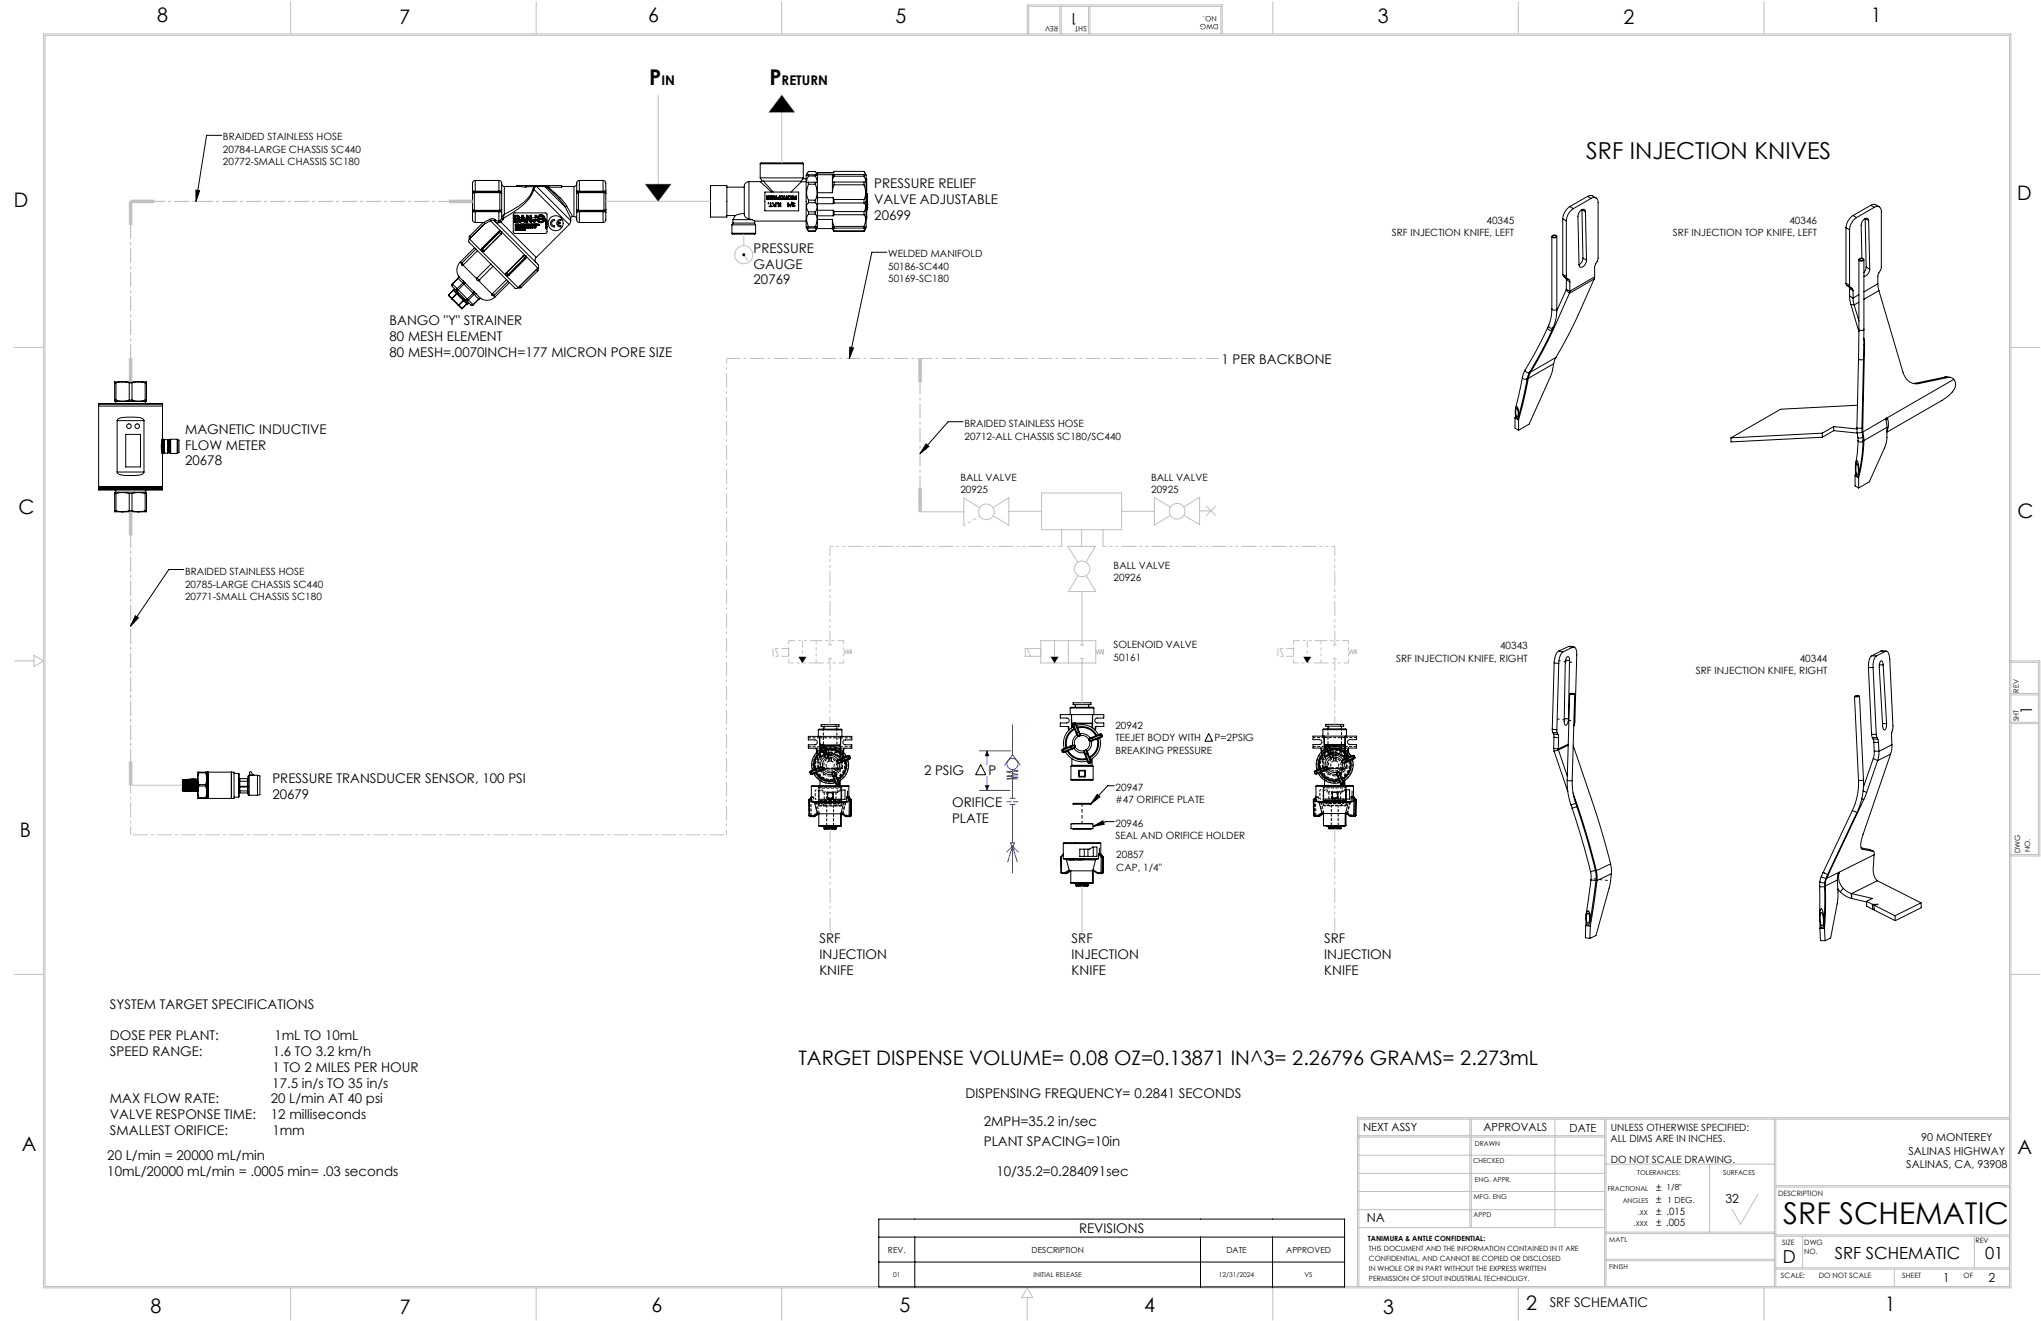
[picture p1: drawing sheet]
<svg xmlns="http://www.w3.org/2000/svg" width="864mm" height="559mm" viewBox="0 0 864 559" stroke-linecap="round" stroke-linejoin="round" font-family="sans-serif">
<defs><g id="words">
<text font-size="12.7" x="754.5" y="517.7">SRF SCHEMATIC</text>
<text font-size="9.9" x="671.2" y="67.4">SRF INJECTION KNIVES</text>
<g font-size="9.2">
<text x="274.7" y="36.1">P</text>
<text x="325.6" y="36.1">P</text>
</g>
<g font-size="8.5">
<text x="66.5" y="9.5">8</text>
<text x="169" y="10.2">7</text>
<text x="274.2" y="9.3">6</text>
<text x="378.9" y="9.5">5</text>
<text x="583.1" y="9.7">3</text>
<text x="686.9" y="10.3">2</text>
<text x="791.7" y="9.3">1</text>
<text x="5.9" y="87.7">D</text>
<text x="853.5" y="84.8">D</text>
<text x="7.8" y="217.5">C</text>
<text x="853.7" y="218.9">C</text>
<text x="8.4" y="354.1">B</text>
<text x="337.8" y="450.6">TARGET DISPENSE VOLUME= 0.08 OZ=0.13871 IN^3= 2.26796 GRAMS= 2.273mL</text>
<text x="9.2" y="486.9">A</text>
<text x="853.7" y="488.3">A</text>
<text x="63.7" y="555.4">8</text>
<text x="169.1" y="555.9">7</text>
<text x="275.6" y="554.8">6</text>
<text x="380.6" y="554.8">5</text>
<text x="484.1" y="554.8">4</text>
<text x="585.3" y="555.8">3</text>
<text x="645.8" y="554.2">2</text>
<text x="797.6" y="554.8">1</text>
</g>
<text font-size="7.6" x="754.3" y="534.1">D</text>
<g font-size="7.1">
<text x="776.4" y="532.7">SRF SCHEMATIC</text>
<text x="839.9" y="532.7">01</text>
</g>
<g font-size="6.8">
<text x="456" y="5.6" transform="rotate(-180 456 5.6)">1</text>
<text x="859.9" y="302.1" transform="rotate(-90 859.9 302.1)">1</text>
</g>
<g font-size="5.6">
<text x="279.8" y="36.1">IN</text>
<text x="330.7" y="36.1">RETURN</text>
<text x="369.9" y="79.6">PRESSURE RELIEF</text>
<text x="369.9" y="86.3">VALVE ADJUSTABLE</text>
<text x="369.9" y="92.9">20699</text>
<text x="318.9" y="107">PRESSURE</text>
<text x="318.9" y="113.6">GAUGE</text>
<text x="318.9" y="120.3">20769</text>
<text x="164.8" y="137.6">BANGO &quot;Y&quot; STRAINER</text>
<text x="164.8" y="144.3">80 MESH ELEMENT</text>
<text x="164.8" y="150.9">80 MESH=.0070INCH=177 MICRON PORE SIZE</text>
<text x="516.8" y="154.1">1 PER BACKBONE</text>
<text x="78.3" y="183.5">MAGNETIC INDUCTIVE</text>
<text x="78.3" y="190.1">FLOW METER</text>
<text x="78.3" y="196.8">20678</text>
<text x="391" y="327.7">2 PSIG</text>
<text x="418.3" y="327.7">P</text>
<text x="115.2" y="331.3">PRESSURE TRANSDUCER SENSOR, 100 PSI</text>
<text x="115.2" y="337.9">20679</text>
<text x="402.8" y="341.6">ORIFICE</text>
<text x="402.8" y="348.2">PLATE</text>
<text x="346.7" y="399">SRF</text>
<text x="453.4" y="399">SRF</text>
<text x="560.3" y="399">SRF</text>
<text x="346.7" y="405.7">INJECTION</text>
<text x="453.4" y="405.7">INJECTION</text>
<text x="560.3" y="405.7">INJECTION</text>
<text x="346.7" y="412.3">KNIFE</text>
<text x="453.4" y="412.3">KNIFE</text>
<text x="560.3" y="412.3">KNIFE</text>
<text x="46.5" y="426.8">SYSTEM TARGET SPECIFICATIONS</text>
<text x="46.5" y="440.1">DOSE PER PLANT:</text>
<text x="116.1" y="440.1">1mL TO 10mL</text>
<text x="46.5" y="446.8">SPEED RANGE:</text>
<text x="115.4" y="446.8">1.6 TO 3.2 km/h</text>
<text x="115.2" y="453.4">1 TO 2 MILES PER HOUR</text>
<text x="115.2" y="460">17.5 in/s TO 35 in/s</text>
<text x="46.5" y="466.7">MAX FLOW RATE:</text>
<text x="114.6" y="466.7">20 L/min AT 40 psi</text>
<text x="408.5" y="464.4">DISPENSING FREQUENCY= 0.2841 SECONDS</text>
<text x="46.5" y="473.3">VALVE RESPONSE TIME:</text>
<text x="114.6" y="473.3">12 milliseconds</text>
<text x="46.5" y="480">SMALLEST ORIFICE:</text>
<text x="115.3" y="480">1mm</text>
<text x="416.3" y="476.3">2MPH=35.2 in/sec</text>
<text x="416.3" y="484.9">PLANT SPACING=10in</text>
<text x="45.4" y="490.9">20 L/min = 20000 mL/min</text>
<text x="45.4" y="497.5">10mL/20000 mL/min = .0005 min= .03 seconds</text>
<text x="421.6" y="497.5">10/35.2=0.284091sec</text>
<text x="456.6" y="521.6">REVISIONS</text>
<text x="655.8" y="553.1">SRF SCHEMATIC</text>
</g>
<g font-size="5.3">
<text x="730.1" y="509">32</text>
<text x="578.4" y="517.1">NA</text>
<text x="822.2" y="542.3">1</text>
<text x="841.4" y="542.3">2</text>
</g>
<g font-size="4.7">
<text x="576.8" y="478.4">NEXT ASSY</text>
<text x="627.7" y="478.4">APPROVALS</text>
<text x="664.1" y="478.7">DATE</text>
</g>
<g font-size="4.6">
<text x="812.8" y="482.9">90 MONTEREY</text>
<text x="807.5" y="488.4">SALINAS HIGHWAY</text>
<text x="806.6" y="494">SALINAS, CA, 93908</text>
</g>
<g font-size="4.2">
<text x="94.3" y="59.4">BRAIDED STAINLESS HOSE</text>
<text x="94.3" y="64.6">20784-LARGE CHASSIS SC440</text>
<text x="94.3" y="69.8">20772-SMALL CHASSIS SC180</text>
<text x="629" y="94.7">40345</text>
<text x="757.1" y="94.7">40346</text>
<text x="588.9" y="100">SRF INJECTION KNIFE, LEFT</text>
<text x="707.9" y="100">SRF INJECTION TOP KNIFE, LEFT</text>
<text x="375.8" y="108.9">WELDED MANIFOLD</text>
<text x="375.8" y="114.1">50186-SC440</text>
<text x="375.8" y="119.3">50169-SC180</text>
<text x="408.1" y="180.6">BRAIDED STAINLESS HOSE</text>
<text x="408.1" y="186.1">20712-ALL CHASSIS SC180/SC440</text>
<text x="406.3" y="203.3">BALL VALVE</text>
<text x="487.1" y="203.3">BALL VALVE</text>
<text x="406.3" y="208.5">20925</text>
<text x="487.1" y="208.5">20925</text>
<text x="78.3" y="243.1">BRAIDED STAINLESS HOSE</text>
<text x="471.2" y="240.6">BALL VALVE</text>
<text x="471.2" y="245.8">20926</text>
<text x="78.3" y="248.6">20785-LARGE CHASSIS SC440</text>
<text x="78.3" y="253.9">20771-SMALL CHASSIS SC180</text>
<text x="471.2" y="274.3">SOLENOID VALVE</text>
<text x="634.7" y="274.7">40343</text>
<text x="471.2" y="279.5">50161</text>
<text x="590.8" y="280">SRF INJECTION KNIFE, RIGHT</text>
<text x="761.5" y="280">40344</text>
<text x="717.6" y="285.2">SRF INJECTION KNIFE, RIGHT</text>
<text x="471.9" y="308.3">20942</text>
<text x="471.9" y="313.5">TEEJET BODY WITH</text>
<text x="513.9" y="313.5">P=2PSIG</text>
<text x="471.9" y="318.7">BREAKING PRESSURE</text>
<text x="472" y="334.5">20947</text>
<text x="472" y="339.7">#47 ORIFICE PLATE</text>
<text x="472" y="349.7">20946</text>
<text x="472" y="354.9">SEAL AND ORIFICE HOLDER</text>
<text x="472.3" y="363">20857</text>
<text x="472.3" y="368.3">CAP, 1/4&quot;</text>
<text x="681.6" y="478.6">UNLESS OTHERWISE SPECIFIED:</text>
<text x="681.4" y="483.1">ALL DIMS ARE IN INCHES.</text>
<text x="681.6" y="491.8">DO NOT SCALE DRAWING.</text>
<text x="700.8" y="503.8">±</text>
<text x="700.8" y="509">±</text>
<text x="700.8" y="513.8">± .015</text>
<text x="700.8" y="518.7">± .005</text>
</g>
<g font-size="3.5">
<text x="705.1" y="503.4">1/8&quot;</text>
<text x="705.6" y="509">1 DEG.</text>
<text x="375.7" y="529.9">REV.</text>
<text x="436.5" y="529.9">DESCRIPTION</text>
<text x="518.9" y="529.9">DATE</text>
<text x="544.2" y="529.9">APPROVED</text>
</g>
<g font-size="3.1">
<text x="447.8" y="11.1" transform="rotate(-180 447.8 11.1)">REV</text>
<text x="459.8" y="10.9" transform="rotate(-180 459.8 10.9)">SHT</text>
<text x="514.8" y="6.9" transform="rotate(-180 514.8 6.9)">NO.</text>
<text x="515.6" y="10.3" transform="rotate(-180 515.6 10.3)">DWG</text>
<text x="854.2" y="292.9" transform="rotate(-90 854.2 292.9)">REV</text>
<text x="854.3" y="305.1" transform="rotate(-90 854.3 305.1)">SHT</text>
<text x="854.8" y="360.9" transform="rotate(-90 854.8 360.9)">DWG</text>
<text x="859" y="360.4" transform="rotate(-90 859 360.4)">NO.</text>
<text x="752.4" y="506">DESCRIPTION</text>
<text x="754.1" y="526.6">SIZE</text>
<text x="763.5" y="526.9">DWG</text>
<text x="835.8" y="525.9">REV</text>
<text x="763.5" y="530.6">NO.</text>
<text x="753.5" y="540.7">SCALE:</text>
<text x="769.6" y="540.7">DO NOT SCALE</text>
<text x="804.9" y="540.7">SHEET</text>
<text x="830.8" y="540.7">OF</text>
</g>
<g font-size="3">
<text x="578.8" y="525">TANIMURA &amp; ANTLE CONFIDENTIAL:</text>
<text x="579.2" y="529.3">THIS DOCUMENT AND THE INFORMATION CONTAINED IN IT ARE</text>
<text x="579.3" y="533.4">CONFIDENTIAL, AND CANNOT BE COPIED OR DISCLOSED</text>
<text x="579.2" y="537.6">IN WHOLE OR IN PART WITHOUT THE EXPRESS WRITTEN</text>
<text x="579.2" y="541.8">PERMISSION OF STOUT INDUSTRIAL TECHNOLIGY.</text>
</g>
<g font-size="2.9">
<text x="624.1" y="484.6">DRAWN</text>
<text x="623.3" y="491.9">CHECKED</text>
<text x="692.8" y="497.2">TOLERANCES:</text>
<text x="729.1" y="497.2">SURFACES</text>
<text x="624.1" y="499.8">ENG. APPR.</text>
<text x="680.3" y="503.8">FRACTIONAL</text>
<text x="623.6" y="507.2">MFG. ENG</text>
<text x="686.6" y="509">ANGLES</text>
<text x="623.5" y="514.9">APPD</text>
<text x="693.1" y="513.8">.XX</text>
<text x="691.3" y="518.7">.XXX</text>
<text x="680.9" y="525.3">MAT'L</text>
<text x="680.9" y="536.6">FINISH</text>
</g>
<g font-size="2.8">
<text x="377.9" y="540.2">01</text>
<text x="437.3" y="540.2">INITIAL RELEASE</text>
<text x="515.7" y="540.2">12/31/2024</text>
<text x="552" y="540.2">VS</text>
</g>
</g></defs>
<g fill="none" stroke="#000" stroke-width=".42">
<path d="M93.8 57.3h-6.4l-4.5 27.9M201.1 76.3a1.71 1.71 0 0 0-1.2 2.5v1.9M201.1 76.3v4.6M201.1 76.3h10M211.1 76.3a1.71 1.71 0 0 1 1.2 2.5v1.9M211.1 76.3v4.6M212.3 77.8a1.14 1.14 0 0 0 1.1 1.1M213.4 78.9v11.7M213.4 78.9h5.2M218.6 78.9v-.4h19.1v.7h-5.5M222.5 78.5v.7l-3.9-.3M222.5 79h3.9"/>
<path d="M226.4 79l-1 1.2M226.6 79l-.7 1.1M226.6 79h-.2M227.1 78.9h3.4M227.1 78.9l14.4 14.4M227.1 78.9l-.5 .1M230.5 78.9l8.7 8.7M230.5 78.9h.3M230.8 78.9l.2 .1M230.8 78.5v.4M231 79l4.7 4.1 3.5 4.5M231 79h.3"/>
<path d="M231.3 79a29.3 29.3 0 0 1 8.5 8.2M231.3 79l.9 .2M232.2 78.5v.7M237.7 78.9h5.2M242.9 78.9v12.7M244 77.8l-.3 .7-.8 .4M245.1 76.3a1.44 1.44 0 0 0-1.1 2.1v2.3M245.1 76.3v4.6M245.1 76.3h10.1M255.2 76.3a1.71 1.71 0 0 1 1.1 2.5v1.9M255.2 76.3v4.6M300.6 78.5h7v13.3h-7z"/>
<path d="M307.6 79.2h7.3M316.9 76.8a2.67 2.67 0 0 0-2 3.6v8.3a3.4 3.4 0 0 0 .9 3.4l1.1 .5M316.9 76.8v15.8M316.9 76.8h4.8M321.7 69.3l.3-.4h17.6l.3 .4M321.7 75.2h18.2M321.7 69.3h18.2M321.7 76.8l4.8 4.4M321.7 69.3v5.9M321.7 75.2l.6 1.2M322.3 76.4l-.6 .4M322.3 76.4l.7 .2"/>
<path d="M323 76.6h16.1M323 76.6l4.2 4.6M339.1 76.9l-4.4 4.3M339.1 76.9h2M339.1 76.6v.3M339.7 75.6l-.6 1M339.7 75.6h1.4M339.9 69.3v5.9M339.9 75.2l-.2 .4M341.7 73.2l-.6 1v22l1 1.6M342.1 73.9l-.8 .2 .8-1.6h2.8l.9 1.6-.9-.2M342.1 73.9v.6"/>
<path d="M342.1 74.5l-.8 2.2 .2 .5 .6-.1M342.1 77.1v.8M342.1 77.9a7.4 7.4 0 0 0 0 6.8M342.1 77.9h2.8M342.1 73.9h2.8M342.1 77.1h2.8M342.1 74.5h2.8M344.9 77.9a7.4 7.4 0 0 1 0 6.8M344.9 77.1v.8M344.9 74.5l.9 2.2-.3 .5-.6-.1M344.9 73.9v.6M345.4 73.2l.5 .9"/>
<path d="M345.9 73.9v7.6M345.9 73.1v.8M345.9 73.1h.1M345.9 73.1h6.7M345.9 73.9h6.3M352.2 76.6v4.9M352.2 76.6l.2 .4h.5M352.2 73.9v2.7M352.6 73.1h.1M352.6 73v.1M352.6 73l.3-.5h12.7l.7 1.4-.7-.1M352.9 78.2l-.7 3.3"/>
<path d="M352.9 77v1.2M352.9 74.5l-.7 2.1M352.9 73.8v.7M352.9 73.8l-.7 .1M352.9 78.2h12.7M352.9 77h12.7M352.9 74.5h12.7M352.9 73.8h12.7M365.6 77v1.2M365.6 74.5l.7 2.1-.2 .4h-.5M365.6 73.8v.7M365.6 78.2a7.1 7.1 0 0 1 0 6.2"/>
<path d="M365.9 73l.6 1v22.3l-.9 1.6M366.5 78.8l.2 1.4M366.5 75.6l.2 .3M366.5 77.5h.2M366.5 78.4h.2M366.5 75.9h.2M366.7 75.9v1.6M366.7 77.5l-.2 1.2M82.9 80.4l1.6 .2-1.6 4.6zM198.7 99.9l.5 .5M198.7 99.9l-.3 .5 .3 .6M199.9 89.7l.1 3.5 .3 .6 .8 .3"/>
<path d="M199.9 88.6l.8 .4M199.9 88.6l.3 .5 .5 .3M199.9 80.7l1.2 .2M199.9 80.7l.8 .4M199.9 88.6v1.1M199.9 80.7v1.2M199.9 81.9v6.7M200.7 89v.4M200.7 81.5l-.8 .4M200.7 81.1v.4M200.7 81.1l-.5 .2-.3 .6M200.7 89.4l-.8 .3"/>
<path d="M200.7 89h10.8M200.7 81.5v7.5M200.7 81.5h10.8M200.7 89.4h10.8M200.7 81.1h10.8M201.1 89.4v.1M201.1 89.5l-1.2 .2M201.1 80.9v.2M201.1 89.5v4.6M201.1 89.5h10M201.1 94.1h3.3M201.1 80.9h10"/>
<path d="M204.4 94.1h.3M204.4 94.1l-5.7 5.8M204.7 94.1l.4 .4M205 94.7l-5.8 5.8M205.1 94.5l-.1 .2M205.1 94.5l-5.9 5.9M207.2 92.8l1.2-.3 1 .3M207.2 92.8l-2.5 1.3M207.2 92.8l.3 .5M207.5 93.3l20.1 20.1M207.5 93.3l.9-.2 .8 .3M207.5 93.3l-2.5 1.4"/>
<path d="M209.2 93.4l18.4 18.4a1.2 1.2 0 0 1 0 1.6M209.4 92.8l.5 .5M209.4 92.8l-.2 .6M209.9 93.3l-.3 .3a1.13 1.13 0 0 0 1.6 .6M209.9 93.3l1.2 .2M210.9 98l.6-.3 .5 .3M210.9 98l.3 .2M210.9 98l-7.1 7.1M211.1 80.9v.2M211.1 89.5l1.2 .2M211.1 89.4v.1M211.1 89.5v4"/>
<path d="M211.1 93.5l.1 .7M211.2 98.2h.1M211.2 98.2l-7.1 7.1M211.2 98.2l.8 .8M211.2 98.2l-7 7.1M211.5 89v.4M211.5 81.1v.4M211.5 81.5l.8 .4M211.5 81.1l.5 .2 .3 .6M211.5 89.4l.8 .3M211.5 93.3l.4 .6M211.5 81.5v7.5"/>
<path d="M211.5 93.3l-.4 .2M211.9 93.9l15 15M211.9 93.9l-.7 .3M212 99l-7.1 7.1M212 99h.1M212 98l-.8 .2M212 98h.1M212.1 98l-.1 1M212.1 98l-.9 .2M212.1 98h.1M212.3 88.6l-.8 .4M212.3 88.6l-.3 .5-.5 .3"/>
<path d="M212.3 80.7l-1.2 .2M212.3 80.7l-.8 .4M212.3 80.7v1.2M212.3 88.6v1.1M212.3 92.3l-.8 1M212.3 89.7v2.6M212.3 92.3l.6 .3M212.3 92.2l.2 .3h.4M212.3 81.9v6.7M212.9 92.5v.1M212.9 92.4v.1M212.9 92.6l-1 1.3"/>
<path d="M213.4 90.6l-1.1 1.4 .2 .4h.4M213.4 90.6l-.5 1.8M217.5 90.2h13.6l.4 .5-.1 7.8-.5 .3-13.4-.1-.3-.7v-7.2zM217.7 93.9v-2.7h1.2a.8 .8 0 0 1 .7 .5 .8 .8 0 0 1-.1 .8 .8 .8 0 0 1 .1 .9 .8 .8 0 0 1-.7 .5M218 96.9l.3 .3 .2-.3v.5l-.1-.3-.4 .3zM218.1 91.5h.8a.42 .42 0 0 1 .4 .5 .42 .42 0 0 1-.4 .4h-.8zM218.1 92.7h.8a.42 .42 0 0 1 .4 .4 .42 .42 0 0 1-.4 .4h-.8zM218.1 95.8h.4l-.2 .5 .3 .2h-.6l.3-.4zM218.1 95.9h.1M218.1 91.6h.8a.34 .34 0 0 1 .4 .4 .34 .34 0 0 1-.4 .3h-.8zM218.1 92.8h.8a.34 .34 0 0 1 .4 .3 .34 .34 0 0 1-.4 .4h-.8zM218.6 97.2l.3-.1-.2 .3 .1-.2"/>
<path d="M218.6 97.2h.2M218.6 97.2h.1M218.8 95.1h.1M218.8 97.2h.1M218.8 97.3v.1M218.8 97.3h.1M218.9 94a.87 .87 0 0 0 .9-1.1h.4l-.4 1.1h.6l.2-.5h1.1l.2 .5h.6l-.5-1.2h.7v1.2h.6v-1.2h.4l.7 1.2M219.1 97.4h.1M219.3 96.3h-.4l.3-.5h-.5l.3 .1-.3 .6h.6M219.3 97.4h-.1M219.3 97l-.2 .4M219.3 97.1v.2"/>
<path d="M219.3 96.9l.1 .5zM219.4 96.2v-.5h.5l-.4 .2 .3 .5h-.5M219.4 96.2h.1M219.4 96.2l.3 .1-.4 .2M219.5 95.3v-.5h-.5v.5l-.1-.5-.4 .5v-.5l-.2 .3-.3-.3v.5l.1-.3 .3 .3h1.2M219.6 97.3l.1 .1M219.6 97.2h.1M219.6 97.2l.2 .1M219.7 97.4h.1M219.7 97.3v.1M219.8 97.2l-.3-.1 .2 .3M219.8 97.3h-.1"/>
<path d="M219.8 97.3h.1M219.8 97.2l-.1 .2M220.1 96.9l.1 .5zM220.1 97h.1M220.1 95l.1 .3zM220.3 95.2h.1M220.3 95.7l.6 .2-.4 .6zM220.3 97l.1 .4zM220.3 93.9l.2-.5h1.3l.1 .5M220.5 97l.2 .4zM220.5 97.1l-.1 .1M220.5 94.8l.4 .1-.2 .4z"/>
<path d="M220.5 96.1h.1M220.5 95.9h.1M220.5 95.9v.2M220.6 95.9l.1 .2M220.7 94.9l.1 .1M220.7 94.9h.1M220.7 95.1h.1M220.7 94.9v.2M220.7 96.1h-.1M220.7 92.7l-.4 .2-.4 1M220.7 92.7h.1M220.8 95l-.1 .1"/>
<path d="M220.8 92.7l-.1 .3 1.2-.2 .4 1.1M220.8 95h.1M220.8 93l.1-.3 .6 .3M220.9 91.2h.4l.5 1.1h-.8l.1-.3 .2 .3-.2-.5-.2 .5-.3-.1zM221 94.8h.3l-.2 .3 .2 .2h-.3zM221 96.3l.2 .2zM221.3 96.3h.1M221.3 96.3l.3 .1M221.3 94.9h-.2l.2 .1M221.4 97.3h.1M221.4 97.3h.3M221.5 95.1h.1"/>
<path d="M221.6 94.9l-.2 .4v-.5l.4 .1 .1 .4 .3-.5 .2 .5-.8-.2M221.6 94.9h.1M221.6 97h.1M221.6 97l.3 .3-.2 .1-.3-.5-.2 .4-.3-.4 .1 .5 .4-.1M221.7 94.9l-.1 .2M221.7 96.3l-.1 .1M221.7 97h.1M221.7 97.3h.1M221.8 97l-.4 .1 .3 .2M221.8 97h.1M221.9 96l-.5-.2 .3 .5M221.9 96h.1"/>
<path d="M221.9 96l-.4-.1 .4 .3-.1 .3-.5-.2M222 96.3l.2 .2zM222 96.9l.4 .5h-.5zM222.1 95.1h.1M222.1 97h.1M222.3 95.7h.4v.8h-.4zM222.4 94.8h.9l.2 .3 .1-.3v.5l-.3-.3v.3h-.5l.1-.4-.4 .4zM222.8 94.8v.1M222.8 93.9v-1.1h.4v1.1M223.1 94.8v.5M223.2 94.8v.5M223.3 92.2l-.5 .1v-1.1h.4l.6 1-.4 .1-.2-.4v.4"/>
<path d="M223.5 96.4h.1M223.5 95.9l-.2 .3 .2 .2M223.5 95.9l.1 .1M223.6 96h.1M223.6 96v.3M223.6 96.4h.1M223.6 95.9v.4M223.6 95.9h.1M223.7 95.9v.4M223.8 95.9v.4M223.8 95.9l-.6 .3 .5 .3a.41 .41 0 0 1-.5-.3 .41 .41 0 0 1 .4-.5 .41 .41 0 0 1 .3 .6l-.2 .1M223.9 95.1h.1"/>
<path d="M224.1 95l-.4-.1v.4h.4l-.2-.2M224.1 95h.1M224.1 95h-.3l.2 .1M224.3 92.9h.1M224.4 91.2h.4v1h-.4zM224.4 95.7h.6l-.4 .8h-.2l.4-.6zM224.4 93.9l-.6-1.1 .6 .4v-.3h.4v1M224.6 94.9l.1 .1M224.6 94.9h.1M224.6 95.1h.1M224.6 95.2h.1M224.6 94.9v.2"/>
<path d="M224.7 95h.1M224.7 95l-.1 .1M224.7 95.1l.1-.2-.4-.1 .2 .4M224.7 95.1l-.1 .1M225 95.1h.1M225.1 94.9l-.2 .4v-.5l.4 .1 .1 .4M225.1 94.9h.1M225.1 95.1l.6 .2h-.2l.2-.5h-.3v.5M225.1 94.9v.1M225.1 95v.1M225.1 95h.1M225.2 93.1l.4-.1a.44 .44 0 0 0 .3 .5 .44 .44 0 0 0 .5-.4"/>
<path d="M225.3 95.9l.1 .5zM225.4 80.2a18 18 0 0 1-9.8 9.3l-2.2 1.1M225.5 93a.5 .5 0 0 0 .5 .7 .5 .5 0 0 0 .5-.6M225.7 94.9h-.2l.2 .1M225.8 95.2h.1M225.8 95.2l.3 .1M225.9 80.1a20.7 20.7 0 0 1-10.1 10.6l-2.9 1.7M225.9 80.1l-.5 .1M225.9 80.1l14.9 14.9M226 95h.2M226 95h.1M226 95l.2 .3-.4-.1"/>
<path d="M226.1 95.2v.1M226.2 95h.1M226.2 95l-.4-.1 .3 .3M226.2 95.2h.1M226.3 95.2l.1 .1M226.3 95.7h.5l-.3 .2 .3 .1-.3 .5zM226.6 95h.1M226.4 92.1v-1h.5v1h.3a1.73 1.73 0 0 1 2.7-1 1.73 1.73 0 0 1 0 2.9 1.73 1.73 0 0 1-2.7-1l-.3-.1a.86 .86 0 0 1-.8 1.1 .86 .86 0 0 1-.9-.9M226.4 92.1l-1.5 .1v-1.1h-.6v1.1h-.4l-.6-1.1h-.6v1.2h-.9l-.4-1.2h-.5l-.4 1h-.7a.87 .87 0 0 0-.9-1h-1.3v2.9h1.3M226.4 92.9v.2M226.4 92.9h-1.5v1.1h-.5M226.4 95.3h.1"/>
<path d="M226.5 92.9a.68 .68 0 0 1-.2 1.1 .68 .68 0 0 1-1-.5l-.1-.4M226.5 95.2v.1M226.5 91.2h.3v.9h-.3M226.6 95l-.1 .4-.3-.2M226.6 95h-.4l.3 .2M226.7 94.8l.2 .5 .2-.5-.1 .5h-.3zM227.4 95.1h.1M227.4 94.9l-.2 .4v-.5l.4 .1 .1 .4 .1-.5h.3l-.2 .3 .2 .2-.7-.2M227.4 94.9h.1M227.5 94.9l-.1 .2M227.6 91.9l.2 .2h-.5a1.62 1.62 0 0 1 2.5-.9 1.62 1.62 0 0 1 0 2.7 1.62 1.62 0 0 1-2.5-.9h.5l-.1 .3 .5 .3M227.7 91.8l-.1 .1"/>
<path d="M227.8 92.4h2.4v.3l-2.4-.1M227.8 92.7h.1M227.8 92.5h2.2M227.8 92.4h2.2M227.8 92.8h2.2a1.14 1.14 0 0 1-1.1 .9 1.14 1.14 0 0 1-1.1-.9zM228.1 94.9h-.2l.2 .1M228.1 91.7l1.3-.2 .6 .8h-2.2zM228.1 91.3l-.4 .5M228.1 93.8l.2-.2zM228.2 91.3h1.4M228.2 91.3h-.1M229.6 91.5l.7 .8-.2 1-1.1 .7-.7-.4"/>
<path d="M230 92.4l.1 .3M230 92.6h.1M230.9 93.6v.1M230.9 94.9h.1M230.9 96.3v.1M230.9 96.2v.1M230.9 96.6v.1M230.9 93.1l.4 .1M230.9 93.1l.1 .1M230.9 93.1h.1M230.9 94l.4 .1M230.9 94.3h.1"/>
<path d="M230.9 95.4h.1M230.9 95.5h.1M230.9 95.6h.1M230.9 95.8l.1 .1M230.9 93.6h.1M230.9 94.7v.2M230.9 95.7h.1M230.9 96l.2 .1M230.9 96.3h.1M230.9 96.4h.1M230.9 96.7h.3M230.9 96.6l.1 .1"/>
<path d="M230.9 93.5h.3M230.9 94.1h.4v-.3h-.4v.5M230.9 94.5h.4l-.4 .2M230.9 95.4v.7M230.9 93.8h.3M230.9 95.4l.4 .1M231 93.6v.1M231 94.7h.1M231 94.7v.2M231 95.6v.1M231 95.9l.2 .2M231 96.2h.1"/>
<path d="M231 96.7h.2M231 96.2h-.1M231 96.3v.1M231 93.3l-.1 .3M231 93.2v.1M231.1 94.9h.1M231 95.7h.2M231 95.7l.1 .1M231.1 96.3h.1M231 93.2h.2M231.1 93.6h.1M231.1 96.3l.2-.1v.4"/>
<path d="M231.1 93.8h.1M231.1 93.5v.1M231.1 93.6l.1 .1M231.1 93.6l-.2 .1M231.1 94.8v.1M231.1 94.8l.2 .1M231.1 94.8l-.2 .1M231.1 95.8h.1M231.1 96.2v.1M231.1 96.3l-.1 .1M231.1 96.2h.1M231.2 93.6h.1"/>
<path d="M231.2 94.8v.1M231.2 94.8h-.1M231.2 95h.1M231.2 95.4h.1M231.2 95.7h.1M231.2 95.6v.1M231.2 95.9v.1M231.2 95.9h.1M231.2 95.6h.1M231.2 93.2l-.2 .1M231.2 96v.1M231.2 96.6v.1"/>
<path d="M231.2 95l.1 .3M231.2 95.1h-.3l.3 .1M231.2 96.4h.1M231.3 93.6l-.1 .1M231.3 94.9l-.1 .1M231.3 95.7l-.1 .1M231.3 96l-.2 .1M231.3 96.6l-.1 .1M231.3 96.5l-.4 .1M231.3 92.9l-.4 .2M231.3 93.2l-.4 .3 .4 .1M231.3 92.9h.1"/>
<path d="M231.3 95.4v.1M231.3 95.3l-.1 .1M233.5 93.2l1.2-.3v.4a1.09 1.09 0 0 0-1.3 1.1 1.09 1.09 0 0 0 1.3 1.1v.5a1.58 1.58 0 0 1-1.7-1 1.58 1.58 0 0 1 .5-1.8zM236.2 93.2l1.1-.3v.4l-.7 .2-.5 .7h.9v.5h-.9l.3 .5 .9 .3v.5a1.58 1.58 0 0 1-1.6-1 1.58 1.58 0 0 1 .5-1.8zM239.2 87.6l2.3 4.8M239.8 87.2l-.6 .4M239.8 87.2l2.5 4.4M240.8 95l-13.9 13.9M241.5 93.3l-.7 1.7M241.5 92.4v.9M242.3 91.6l-.6 .2-.2 .6M242.3 91.6h.6"/>
<path d="M242.9 91.6a1.14 1.14 0 0 1 1.1 1.1M244 89.7v3.3a1.14 1.14 0 0 0 1.1 1.1M244 88.6l.8 .4M244 88.6l.2 .5 .6 .3M244 80.7l1.1 .2M244 80.7l.8 .4M244 80.7v1.2M244 88.6v1.1M244 81.9v6.7M244.8 89v.4M244.8 81.1v.4M244.8 81.5l-.8 .4"/>
<path d="M244.8 81.1l-.6 .2-.2 .6M244.8 89.4l-.8 .3M244.8 89h10.8M244.8 81.5h10.8M244.8 89.4h10.8M244.8 81.1h10.8M244.8 81.5v7.5M245.1 80.9v.2M245.1 89.4v.1M245.1 89.5l-1.1 .2M245.1 89.5v4.6M245.1 89.5h10.1"/>
<path d="M245.1 94.1h10.1M245.1 80.9h10.1M255.2 80.9v.2M255.2 89.5l1.1 .2M255.2 89.4v.1M255.2 89.5v4.6M255.6 81.5l.7 .4M255.6 89v.4M255.6 81.1v.4M255.6 81.1l.5 .2 .2 .6M255.6 89.4l.7 .3M255.6 81.5v7.5"/>
<path d="M256.3 89.7v3.5l-.3 .6-.8 .3M256.3 88.6l-.7 .4M256.3 88.6l-.2 .5-.5 .3M256.3 80.7l-1.1 .2M256.3 80.7l-.7 .4M256.3 80.7v1.2M256.3 88.6v1.1M256.3 81.9v6.7M307.6 91.2h3.5M309.7 98.7l.3 .4h9.4l.3-.4M309.7 95.1h10M309.7 98.7h10"/>
<path d="M309.7 95.1v3.6M310.1 94.4h9.2M310.1 92.9h8M310.1 94.4l-.4 .7M310.1 92.9v1.5M311.1 91.2l-1 1.7M314.9 90.3l-2 .3-1.8 .6M316.9 92.6l1.2 .3M318.1 92.9l1.2 .6M319.3 93.5h21.8M319.3 94.4l.4 .7M319.3 93.5v.9"/>
<path d="M319.7 95.1v3.6M323.6 81.2h14.3v8h-14.3zM324.3 82.9h.8v1.5h-.8l.6-.2v-.4h-.6l.6-.2v-.5zM325 85.9l.3 .3zM325.3 82.9l.7 1.3 .2-1.3v1.5l-.7-1.2-.2 1.2zM326 85.9l.2 1.3 .5 .2h-1.2l.5-.2zM326.4 82.9h.7v1.5h-.7l.6-.2v-.4h-.6l.6-.2v-.5zM326.9 85.9l.2 .3zM327.3 82.9h.7v1.5l-.2-1.3zM327.7 86.7l.5-.1v.6l-.6-.1zM328.2 85.9l.1 1.5h-.4a.53 .53 0 0 1-.5-.6 .53 .53 0 0 1 .8-.4zM328.5 82.9l.6 1.5-.5-.7-.5 .7z"/>
<path d="M328.7 85.9l.2 .3zM329.3 85.9l.9 1.3 .2-1.3v1.5h-.3l-.6-1.2-.2 1.2zM329.3 83.7l.4-.1v.6l-.4-.1zM329.7 82.9l.1 1.5a.52 .52 0 0 1-.7-.4 .52 .52 0 0 1 .6-.5zM330 83.5v.3M330.3 83.1a.52 .52 0 0 1 .6 .5 .52 .52 0 0 1-.6 .5zM331.2 82.9l.5 .6 .4-.6v1.5h-.3a.44 .44 0 0 1-.5-.3 .44 .44 0 0 1 .3-.5zM331.5 83.7h.4v.5l-.4-.1zM332.5 83.7l.3-.1v.6l-.4-.1zM332.8 82.9l.2 1.5a.51 .51 0 0 1-.7-.4 .51 .51 0 0 1 .5-.5zM333.4 85.9l.2 .5h.7l-.7 1-.4-.8zM333.5 82.9l.6 1.5-.5-.7-.5 .7z"/>
<path d="M333.6 86.6h.5l-.5 .6zM334.1 82.9h.7v1.5l-.2-1.3zM335 85.5l-.6 2zM335.2 83l.1-.1a.71 .71 0 0 1 .9 .8 .71 .71 0 0 1-1.1 .5zM335.3 83.1a.5 .5 0 0 1 .7 .6 .5 .5 0 0 1-.8 .3zM335.5 86.7h.1M335.5 86.7l-.1 .1a.41 .41 0 0 0 .1 .6 .41 .41 0 0 0 .6-.3M335.8 84.1h.1M336.1 87.1h.1M336.1 86.1l-.7 .1 .4 .4-.3 .6 .6-.1M336.1 86.1h.1M336.1 86.1a.46 .46 0 0 0-.7-.2 .46 .46 0 0 0 .1 .8"/>
<path d="M336.4 83.7l.4-.1v.6l-.5-.1zM336.8 82.9l.1 1.5a.52 .52 0 0 1-.8-.4 .52 .52 0 0 1 .7-.5zM342.1 84.7v1.1M342.1 85.8a2.65 2.65 0 0 0 0 3.8M342.1 89.6v1M342.1 90.6a4.6 4.6 0 0 0 0 5.3M342.1 95.9v.5M342.1 96.4l-.8-.6 .8 1.9M342.1 97.7v.1M342.1 84.7h2.8M342.1 85.8h2.8M342.1 89.6h2.8"/>
<path d="M342.1 90.6h2.8M342.1 95.9h2.8M342.1 96.4h2.8M342.1 97.7h2.8M342.1 97.8h2.8M344.9 97.7v.1M344.9 96.4l.8-.6-.8 1.9M344.9 95.9v.5M344.9 90.6a4.6 4.6 0 0 1 0 5.3M344.9 89.6v1M344.9 85.8a2.65 2.65 0 0 1 0 3.8M344.9 84.7v1.1"/>
<path d="M345.9 96.3l-1 1.5M345.9 81.5v2.1M345.9 86.2v2.7M345.9 83.6v2.6M345.9 88.9v2.4M345.9 91.3v1.5M345.9 92.8v3.9h6.3M345.9 83.6h6.7M345.9 81.5h6.3M345.9 88.9h6.7M345.9 86.2h6.7M345.9 91.3h6.7"/>
<path d="M345.9 92.8h6.3M352.2 92.8l.7 3M352.2 96.1l.7 .4M352.2 92.8v3.3M352.2 96.1v.6M352.2 96.1l.7 1.6M352.2 96.7l.7 1.2M352.6 83.6v2.6M352.6 88.9v2.4M352.6 83.6l.3 .8M352.6 88.9l.3 .6M352.9 84.4v1.5"/>
<path d="M352.9 89.5v1.3M352.9 95.8v.7M352.9 97.7v.2M352.9 85.9h12.7M352.9 84.4h12.7M352.9 85.9l-.3 .3M352.9 89.5h12.7M352.9 90.8l-.3 .5M352.9 90.8h12.7M352.9 95.8h12.7M352.9 96.5h12.7M352.9 97.7h12.7"/>
<path d="M352.9 97.9h12.7M365.6 97.7v.2M365.6 96.5l.7-.4-.7 1.6M365.6 95.8v.7M365.6 90.8a4.5 4.5 0 0 1 0 5M365.6 89.5v1.3M365.6 85.9a2.66 2.66 0 0 1 0 3.6M365.6 84.4v1.5M366.5 83.5h.4M366.5 87.3l.4-.1v.7M366.5 90h.2l-.2 2.6M366.5 84.7h.4"/>
<path d="M366.5 89.5h.2M366.5 88.9h.2M366.5 90.9h.2M366.5 85.6h.4M366.5 86.7h.2M366.5 85.4h.2M366.5 83.9h.4M366.5 82.8h.2M366.5 82.3h.2M366.5 87.6h.2M366.5 88.1h.2M366.5 88.5h.4"/>
<path d="M366.5 80.6h.2M366.5 81.7h.2M366.5 88.8h.2M366.5 89.2h.2M366.5 83.6h.2M366.5 90.7h.2M366.5 91.5h.2M366.5 91.7h.2M366.5 92h.2M366.5 92.1h.2M366.5 80.2h.2M366.7 82.8v.7"/>
<path d="M366.7 82.3v.5M366.7 87.6v.5M366.7 83.5v4.1M366.7 85.6h.1M366.7 88.9v.3M366.7 89.2v.3M366.7 89.5l-.2 .5M366.7 88.1v.7M366.7 83.6h.1M366.7 85.8l.2 .5M366.7 84.4h.2M366.7 80.2v2.1"/>
<path d="M366.7 88.8v.1M366.7 83h.2M366.7 86.7h.2M366.7 87.1h.2M366.7 83.1l.2 .3M366.7 86.3h.2M366.7 88.4h.2M366.7 82v.2M366.7 82.4l.2 .5M366.7 88.2l.2 .3M366.7 82.8h.2M366.7 85.3h.2"/>
<path d="M366.7 85h.2M366.7 87.9h.2M366.7 84.8h.2M366.7 83.3h.2M366.7 84.5h.2M366.7 83.4h.2M366.7 86h.2M366.9 86.3v.4M366.9 86.7l-.2 .4M366.9 83.5v.4M366.9 83.9v.4h-.4M366.9 88.5l-.2 .3"/>
<path d="M366.9 85v.3M366.9 84.8v.2M366.9 87.9h.1M366.9 83v.1M366.9 86.6h.1M366.9 84.2v.6M366.9 85.3l-.2 .4M656.7 99.8a1.08 1.08 0 0 1 1.2-.4 1.08 1.08 0 0 1 .7 .9 1.08 1.08 0 0 1-1.1 .3 1.08 1.08 0 0 1-.8-.8zM657 99.9a.66 .66 0 0 1 .8-.4 .66 .66 0 0 1 .4 .8l-.8 .1zM661.2 92.6l1.6 .9M661.2 92.6v23.5M662.8 93.5v23.4"/>
<path d="M664.2 87.4a6.6 6.6 0 0 0-3 5.2M664.2 87.4l1.5 .9M665.7 88.3a6.6 6.6 0 0 0-2.9 5.2M669.4 88.7l1.4 .9M669.4 88.7h.1M669.4 88.7l.4 20.5M670.8 89.6a1.13 1.13 0 0 0-.9-1.2 1.13 1.13 0 0 0-1.2 .8l-1 2.3 .4 20.5M670.8 89.6l.5 20.5M671.7 83.1l1-.4a3.2 3.2 0 0 1 2.7 1M671.7 83.1l1.5 .8M671.7 83.1l-7.5 4.3M673.2 83.9a1.82 1.82 0 0 1 2.1-.2 1.82 1.82 0 0 1 .9 2v23.8l-1.5 3.5v4.1"/>
<path d="M673.2 83.9l-7.5 4.4M781.1 96.3l1.5 .9M781.1 96.3v23.5M782.6 97.2v23.5M784.1 91.2a6.9 6.9 0 0 0-3 5.1M784.1 91.2l1.5 .8M785.6 92a6.6 6.6 0 0 0-3 5.2M789.2 92.5l1.5 .8M789.2 92.4v.1M789.2 92.5l.4 20.5M790.7 93.3a1.13 1.13 0 0 0-.9-1.1 1.13 1.13 0 0 0-1.3 .8l-1 2.3 .3 14M790.7 93.3l.4 20.5"/>
<path d="M791.6 86.9l1.5-.5 2.1 1.1M791.6 86.9l1.5 .8M791.6 86.9l-7.5 4.3M793.1 87.7a1.82 1.82 0 0 1 2.1-.2 1.82 1.82 0 0 1 .8 1.9v23.9l-1.3 2.9-.1 3.9M793.1 87.7l-7.5 4.3M193.9 117.6v.1M193.9 117.6l-2.5 2.5M193.9 117.7l2 2M193.9 117.7l-2.4 2.5M194 116.7l-.1 .9M194 116.7l.1 .2M194.1 116.9l1.9 1.8"/>
<path d="M194.1 116.9l-.2 .8M194.7 110.9a4.8 4.8 0 0 0-.7 5.8M194.7 110.9l.6 .6M195.4 111.3l-.1 .7 .6 .1M195.4 111.3l.7 .7M195.9 119.7l.4 .5M195.9 119.7l-2.5 2.4M195.9 112.1l5.7 5.8M196 118.7l.9 1M196 118.7l-.1 1M196.1 112l-.2 .1M196.9 119.7l3.8 3.8"/>
<path d="M196.9 119.7l-.6 .5M198.6 101.1l-.3 .6 .3 .9 19.3 19.3 .7 .2 .7-.4M198.6 101.1l20.7 20.6M198.7 101l-.1 .1M198.7 101h.1M199.2 100.4l-.5 .6M199.2 100.4v.1M199.2 100.5l-.5 .5M200.8 104.8l-6.1 6.1M201.4 105.3l-6 6M201.6 117.9a.63 .63 0 0 0 .2 .7 .63 .63 0 0 0 .7 .1M201.8 117.7l-.2 .2"/>
<path d="M201.8 117.7h.1M201.8 117.7l.9 .8M202 106l-5.9 6M202.5 118.7l5.7 5.7M202.7 118.5h.1M202.7 118.5l-.2 .2M203.8 105.1l-.2 .3 .2 .7M203.8 105.1l.3 .2M203.8 106.1l.1 .1M204.1 105.3l-.3 .8M204.1 105.3h.1M204.2 105.3l.7 .8"/>
<path d="M204.2 105.3l-.3 .9M204.9 106.1l-.5 .3-.5-.2M204.9 106.1l-.4 .2-.6-.1M204.9 106.1h.1M207.7 111.7l-5.9 6M208.6 112.6l-5.9 5.9M214.2 116.5h.1M214.2 116.5l.4 .2 .7-.2M214.2 115.5v1M214.2 115.5l.8 .7M214.2 115.5h.1M214.3 118.3l-5.9 5.9"/>
<path d="M215 116.2l-.8 .3M215 116.2h.1M215 116.2l.3 .3M215 119l-5.9 5.9M215.5 119.5l-6.1 6.1M221.3 108.4l.8 .7M221.3 108.3v.1M221.3 108.3l-7.1 7.2M221.3 108.4l-7.1 7.1M222.1 109.1l-7.1 7.1M222.1 109.1h.1M222.1 109.1l.3 .3"/>
<path d="M222.4 108.3h-1.1M222.4 108.3l-.3 .8M222.4 108.3l-1.1 .1M222.4 108.3h.1M222.4 108.3l.2 .4-.2 .7M222.4 109.4l-7.1 7.1M226.9 108.9a1.58 1.58 0 0 0 0 2.2M227 114l-7.1 7.1M227 114h.1M227 114l.5 .6M227.5 113.5l-.5 .5M227.5 113.5h.1"/>
<path d="M227.5 113.5l.3 .5-.3 .6M227.5 114.6l-7 7.1M227.6 113.4l-.1 .1M375.2 106.7h-6.3l-9.5 45M656.6 100v30.6M658.7 100v30.6M661.2 116.1l.5 .9M661.2 116.1l1.6 .8M661.7 117l.6 .4M662.3 117.4l1.7 1 .2 .8M662.3 117.4l.5 1M662.8 116.9l.4 1-1.5-.9"/>
<path d="M662.8 118.4v3.9M662.8 118.4l1.4 .8M664.2 119.2v4M669.8 109.2l-.7 1.9-1 .9M669.8 109.2l1.5 .9M671.3 110.1a2.63 2.63 0 0 1-2.8 2.9l-.4-1M674.5 118l-8.7 19.5-7.4 13.7M674.5 118l-10.4 6.1M674.7 117.1l-.2 .9M674.7 117.1l-10.5 6.1M781.1 119.8l.4 1M781.1 119.8l1.5 .9"/>
<path d="M786.6 109.9v29.3M786.7 109.5a1.03 1.03 0 0 1 1.1-.3 1.03 1.03 0 0 1 .7 .9 1.02 1.02 0 0 1-1.1 .4 1.02 1.02 0 0 1-.7-1zM786.9 109.7a.69 .69 0 0 1 .8-.3 .69 .69 0 0 1 .5 .7l-1.1 .1zM788.7 109.9v29.3M789.6 113l-.1 .9-.8 1.4M789.6 113l1.5 .8M791.1 113.8a3.1 3.1 0 0 1-2.4 3M189.8 124.8l5.5 5.8M189.8 124.8h.1M189.8 124.8l1.4 1.4M191.2 126.2l.1 .1M191.3 126.3l2.8 2.7"/>
<path d="M191.4 120.1l-.2 .5 .2 .6M191.4 120.1l.1 .1M191.4 121.2l2 1.9M191.5 120.2l-.1 1M191.5 120.2l1.9 1.9M191.8 122.8h.1M191.8 122.8l-2 2M191.8 122.8l1.3 1.4M191.8 122.7v.1M191.8 122.7h.1M191.9 122.5h.1M191.9 122.7l-.1 .1"/>
<path d="M191.9 122.7l.1 .1M191.9 122.5v.2M192 122.5l1 1M192 122.8l1 1M192 122.5v.3M192 122.5h-.1M192.3 122.1l-.5 .6M193 123.8l.2 .2M193 123.5v.3M193 123.5l.3 .4M193.1 124.2l.2 .1M193.1 124.2l-1.9 2"/>
<path d="M193.1 124.2h.1M193.2 124v.1M193.2 124l-.1 .2M193.2 124.1l.2 .1M193.2 124.1l-.1 .1M193.3 123.9v.1M193.3 123.9l-.1 .1M193.3 124.3v.1M193.3 124.3l-2 2M193.3 124h.1M193.3 124l-.1 .1M193.3 124.4l2.7 2.6"/>
<path d="M193.4 123.1l3.8 3.9M193.4 124.2h.1M193.4 124.2l-.1 .1M193.4 122.1l.5 .5M193.4 122.1l-.2 .4 .2 .6M193.4 124l.1 .1M193.4 124.2l-.1 .2M193.4 124v.2M193.4 124.2l.4 .4M193.5 124.1l-.1 .1M193.5 124.1l.4 .3M193.8 124.6l2 1.9"/>
<path d="M193.9 122.6l-.5 .5M193.9 124.4l2.1 2.1M193.9 124.4l-.1 .2M193.9 122.6l3.9 3.9M194.1 129l.1 .2M194.2 129.2l1.3 1.3M195.3 130.6h.2M195.5 130.5l-.2 .1M195.5 130.5v.1M195.8 126.5l.3 .4M196 126.5h-.2M196 126.5l.3 .4"/>
<path d="M196 127v.1M196 127.1l.1 .1M196 127.1l-1.9 1.9M196.1 126.9l-.1 .1M196.1 126.9v.1M196.1 127l.2 .1M196.1 127l-.1 .1M196.1 127.2h.1M196.1 127.2l-1.9 2M196.2 127.2l1.3 1.4M196.3 126.9h.1M196.3 126.9h-.2"/>
<path d="M196.3 126.9l.1 .1M196.3 126.9l-.2 .1M196.3 127.1l-.2 .1M196.3 127.1h.1M196.3 120.2l3.9 3.8M196.3 127.1l-.1 .1M196.3 120.2l-2.4 2.4M196.3 127.1l.3 .3M196.4 127h.1M196.4 127l-.1 .1M196.4 127l.4 .3M196.6 127.4l1 .9"/>
<path d="M196.8 127.3l1 1M196.8 127.3l-.2 .1M197.2 127l2 1.9M197.5 128.6h.1M197.5 128.6l-2 2M197.6 128.3h.2M197.6 128.3l.1 .2M197.7 128.5l-.2 .1M197.7 128.5h.1M197.8 126.5l.4 .4M197.8 126.5l-.6 .5M197.8 128.4l-.1 .1"/>
<path d="M197.8 128.4h.1M197.8 128.3v.1M198.2 126.9l-1 .1M198.2 126.9l2 2M198.3 128l-.6 .5M199.2 128.9l.4 .3 .7-.3M200.2 128.9h-1M200.2 128.9h.1M200.2 124l.5 .5M200.2 124l-2.4 2.5M200.7 124.5l1.9 1.9M200.7 124.5l-2.5 2.4"/>
<path d="M200.7 123.5l.9 .9M200.7 123.5l-.5 .5M201.6 124.4l1.9 1.9M201.6 124.4l-.9 .1M202.6 126.4l.1 .1M202.6 126.4l-2.4 2.5M202.7 126.5l-2.4 2.4M203.5 126.3l.1 .1M203.5 126.3l-.9 .1M203.6 126.4l-.9 .1M208.2 124.4v.6l.9-.1M208.4 124.2l-.2 .2"/>
<path d="M208.4 124.2l.7 .7M208.8 125.1l.6 .5M209.4 125.6a4.8 4.8 0 0 1-5.8 .8M219.4 121.6l-.1 .1M219.4 121.6v.1M219.4 121.7l.4 .2 .7-.2M219.9 121.1l-.5 .5M219.9 121.1h.1M219.9 121.1l-.5 .6M219.9 121.1l.6 .6M654.9 138.5l-4 8.2-5.5 9.7M654.9 138.5a1.12 1.12 0 0 0 .6 1.1 1.12 1.12 0 0 0 1.3-.3"/>
<path d="M655.3 137.6a1.08 1.08 0 0 0 .7 1.1 1.08 1.08 0 0 0 1.2-.3M655.3 137.6l-.4 .9M656.6 130.6l-.4 4.3-.9 2.7M656.6 130.6a1.23 1.23 0 0 0 2.1 0M656.8 139.3l-4.5 9.3-5.1 8.9M657 138.9l.3 .3M657.2 138.4l-.4 .9M657.3 139.2l-4.3 8.8-5.3 9.4M658.7 130.6l-.2 3.7-1.3 4.1M662.7 122.6l1.4 1.5M662.7 122.6l-4 8.9M662.8 122.3l-.1 .3"/>
<path d="M662.8 122.3l1.4 .9M664.1 124.1l-6.8 15.1M664.2 123.2l-.1 .9M781.5 120.8l1.5 .9M781.5 120.8l.6 .3M782.1 121.1l.5 1M782.1 121.1l1.6 .9M782.6 120.7l.4 1M782.6 125.2l.6 3.6M782.6 122.1v3.1M782.6 122.1l1.5 .9M782.6 125.2l1.5 .9"/>
<path d="M783 121.7l.7 .3M783.2 128.8l1.3 .2M783.2 128.8l3.4 11.5M783.7 122l.4 1M784.1 126.1l.4 2.9M784.1 123v3.1M784.5 129l2.1 6.8M786.6 139.2l-.2 12.9M786.6 139.2a1.23 1.23 0 0 0 2.1 0M786.6 124.7l-2.5 1.4M786.6 127.8l-2.1 1.2M788.7 139.2l-.2 13"/>
<path d="M794.6 120.1l.4 2.8M794.6 120.1l-5.9 3.4M795 122.9l10.2 34.5a6 6 0 0 0 6.6 4.9M795 122.9l-6.3 3.7M359.6 146.8l1.5 .4-1.7 4.5zM644.1 159.8l-2.8 12.9M644.1 159.8a1.4 1.4 0 0 0 2.1 .3M645.4 156.4l-1.3 3.4M645.4 156.4a1.17 1.17 0 0 0 .6 1.1 1.17 1.17 0 0 0 1.2 0M646.3 159.8l.3 .3M647.2 157.5l-1 2.6M647.5 157.1l.2 .3"/>
<path d="M647.7 157.4l-1.1 2.7M657.4 153.9l-1.2 5.2-9.2 20.3-4.5 2.6M657.4 153.9l-10.8 6.2M658.4 151.2l-1 2.7M658.4 151.2l-10.7 6.2M786.4 152.1l2.1 .1M786.4 152.1l-.7 28.9M788.5 152.2l-.7 28.9M788.6 145.8h.4M788.7 143.1l.3 2.7M789 145.8l-.8 35.3M822.9 159.5l2.1 .1"/>
<path d="M822.9 159.5l1.4 .2M822.9 159.5l-12.5 2.6M824.3 159.7a2.55 2.55 0 0 1 2.4 .8M824.3 159.7l-12.5 2.6M41.7 170.9h27.1M41.7 170.9v.9h27.1M41.7 171.8v34h27.1v-13.6M48.5 169.3l.3 .5M48.5 169.3h.6M48.5 161.9h.6M48.5 161.9v7.4M48.8 169.8a.51 .51 0 0 1 .2 .6 .51 .51 0 0 1-.5 .4"/>
<path d="M48.8 169.8h12.9M49.1 169.3l2.8 .4 2.8-.4M49.1 161.9v7.4M49.6 177.9l.5-.7a18 18 0 0 1 10.5 .1l.3 .6M49.6 177.9v21.8M49.6 177.9h11.3M51.9 161.5h6.7M51.9 161.5l2.8 .4M51.9 161.5l-2.8 .4M51.9 161.5h-3.4v.4M54.7 169.3h1.1M54.7 161.9h1.1"/>
<path d="M54.7 161.9v7.4M55.8 169.3l2.8 .4 2.8-.4M55.8 161.9v7.4M58.6 161.5l-2.8 .4M58.6 161.5l2.8 .4M58.6 161.5h3.4v.4M60.9 177.9v21.8M61.4 169.3h.6M61.4 161.9h.6M61.4 161.9v7.4M61.7 169.8a.51 .51 0 0 0-.2 .6 .51 .51 0 0 0 .5 .4M62 169.3l-.3 .5"/>
<path d="M62 161.9v7.4M68.8 170.9v14.6M407.5 178.4h-6.3l-11.9 13.5M641 176.8l1.5 .9M641 176.8v4.3l1.5 .9M641.3 175.9l-.3 .9M641.6 172h.3a5.1 5.1 0 0 1 .1 5.1h-.1a4.6 4.6 0 0 1-.3-5.1zM641.7 172.8h.1a3.3 3.3 0 0 1 .1 3.6 3.6 3.6 0 0 1-.2-3.6zM642.5 177.7v4.3M646.2 160.1l-3.8 16.4M646.6 160.1l-1.8 8.7-2.3 8.9M786 171.4l-32.6 1.7-21 12.1"/>
<path d="M798.1 177.1l.6 .1M798.7 177.2a.43 .43 0 0 0-.6-.2 .43 .43 0 0 0-.1 .6l.4 3.2M798.7 177.2l.3 2.8-.6 2.3M810.4 162.1l-.8 .1M810.4 162.1l1.4 .2M826.7 160.5a3.9 3.9 0 0 1-.6 5.3l-1.3 1.3-3.1 2.3-23.3 13.4M826.7 160.5l-38.5 22.2M49.6 199.7l.2 .5a7.1 7.1 0 0 0 5.4 1l4-.3 1.1-.3 .6-.9M49.6 199.7h11.3M53.2 183.8h6.2v13.7h-6.2zM68.4 186.7v4.2M68.4 190.9l.2 .8"/>
<path d="M68.6 191.7l.2 .5M68.6 185.9l-.2 .8M68.6 185.9v5.8M68.8 185.5v6.7M68.8 185.5l-.2 .4M68.8 191.8h.3M68.8 185.8h.3M69.1 185.8v6M69.1 185.8l.4 .2M69.5 186h.1M69.5 186v5.7M69.5 191.7l-.4 .1"/>
<path d="M69.5 191.6v.1M69.5 191.6h1.4M69.5 186h1.4M70.9 186v5.6M70.9 186l.1 .1M71 186.1h.1M71 191.6h.1M71 186.1v5.5M71 191.6h-.1M71.1 186.1v5.4M71.1 191.5h.8M71.1 186.1h.8"/>
<path d="M71.9 191.5h.1M71.9 186.1v5.4M72 186.1h-.1M72 186.1v5.5M72 191.6l.2 .2M72.2 185.8v6M72.2 191.8h2.8M72.2 185.8h2.8M72.2 185.8l-.2 .3M75 185.8v6M75 185.8l.2 .3v5.5l-.2 .2M75.2 186.2h.5v5.3h-.5"/>
<path d="M391.8 187.8l1.2 1-3.7 3.1zM771.1 183.2l-38.7 2M771.1 185l-38.7 1.9v-1.7M771.1 183.2v1.8M775.9 180.4l9.8 1.1M775.9 180.4l-4.8 2.8M775.9 180.4v1.8M775.9 182.2l9.9 1M775.9 182.2l-4.8 2.8M785.6 194.9h.2a10.2 10.2 0 0 1 .2 6.8h-.1a2.76 2.76 0 0 1-.8-2.8l.1-2.9zM785.7 196.1h.1a7.3 7.3 0 0 1 .3 4.6l-.4 .1a6.3 6.3 0 0 1-.2-4.5zM785.7 181l2.1 .1"/>
<path d="M785.7 181l.1 2M785.8 183l.3 2M786.1 185l.1 1.4a1.23 1.23 0 0 0 2.1 0M786.2 186.4l-1 9.6M787.8 181.1l.1 1.6M787.9 181.1h.3M787.9 182.7l.3 2M787.9 182.7l-2.1 .3M788.1 184.2l.4 .1M788.2 181.1v1.6M788.2 184.7a1.4 1.4 0 0 1-2.1 .3M788.2 184.7l.1 1.7"/>
<path d="M788.2 182.7l.3 1.6M788.3 186.2l.4 .2M788.3 186.4l-.5 7.2-1.4 7.3M788.5 184.3l.2 2.1M788.7 186.4a70.8 70.8 0 0 1-2.3 15.7M798.4 180.8v4.7l-.6 2.9-6.9 15.4-4.5 2.6M798.4 180.8l-9.7 5.6M41.7 207.1h27.1M41.9 206.1h26.7M41.9 206.8h26.7M41.9 206.1v.7M42.2 205.8v.1"/>
<path d="M42.2 206.9v.1M48.5 207.3a.51 .51 0 0 1 .5 .3 .51 .51 0 0 1-.2 .6M48.5 208.8h.6M48.5 216.1v.4h3.4M48.5 216.1h.6M48.5 208.8v7.3M48.8 208.2l-.3 .6M48.8 208.2h12.9M49.1 208.8a9.5 9.5 0 0 1 5.6 0M49.1 216.1l2.8 .4M49.1 208.8v7.3M51.9 216.5h6.7"/>
<path d="M54.7 216.1h1.1M54.7 208.8h1.1M54.7 216.1l-2.8 .4M54.7 208.8v7.3M55.8 208.8a9.4 9.4 0 0 1 5.6 0M55.8 216.1l2.8 .4M55.8 208.8v7.3M61.4 208.8h.6M61.4 216.1l-2.8 .4M61.4 216.1h.6M61.4 208.8v7.3M61.7 208.2l.3 .6"/>
<path d="M62 207.3a.51 .51 0 0 0-.5 .3 .51 .51 0 0 0 .2 .6M62 216.1v.4h-3.4M62 208.8v7.3M68.3 205.8v.1M68.3 206.9v.1M68.6 206.1v.7M784.9 201.2l1.5 .9M784.9 201.2v4.4l1.5 .8M785.2 200.1l-.3 1.1M786.4 202.1v4.3M77.8 240.9h-6.4l-16.2 24M57.3 260.5l1.3 .9-3.4 3.5z"/>
<path d="M659.4 275.5a6.2 6.2 0 0 0-1.8 4.9M659.4 275.5l2 .2M661.4 275.7a5.9 5.9 0 0 0-1.8 5M662.4 279.3l1.7 .2M663.6 273.5l2.4 .1M663.6 273.5l2 .2M663.6 273.5l-4.2 2M664.1 279.5l-.5-1.8a2.32 2.32 0 0 0-1.3 2.7l-.5 25.2 .6 1.2a2.32 2.32 0 0 0 1.2-2.7M664.1 279.5l-.5 24.6M665.6 273.7l.3-.1a2.99 2.99 0 0 1 1.3 3.5l-.8 28.4-.5 1.7M665.6 273.7l-4.2 2M792 277.4a5.9 5.9 0 0 0-1.4 5"/>
<path d="M792 277.4l1.9 .1M793.9 277.5l4.2-2.1a3.3 3.3 0 0 1 1.5 3.5l1.3 28.2-.6 3.4 .2 4.6M793.9 277.5a5.6 5.6 0 0 0-1.3 4.9M795.9 275.4h2.3M795.9 275.4l-3.9 2M796.2 275.4h-.3M452.8 299.5h10M452.8 299.5l.3-.3h9.4l.3 .3M452.8 299.5v2.8M454.1 297.3h7.5v.8h-7.5zM455 298.1v1.1M460.7 298.1v1.1"/>
<path d="M462.8 299.5v2.8M657.6 280.4l2 .3M657.6 280.4l-.8 28.1M659.6 280.7l-.9 28M664.2 293.5l-1.1 36.6M664.2 293.4l1.3-.1 .8 .3-1.3 .2zM664.5 293.4l1.5 .1-1.1 .2zM666.3 293.6l-1.1 36.5M784.7 294.6l1.7 35.4M784.8 294.5h2l-1.2 .2zM785 294.6l1.5-.1zM786.8 294.5l1.7 35.4"/>
<path d="M790.6 282.4h2M790.6 282.4l1.3 28.2M792.6 282.4l1.3 28.3M795.2 281.2l1.6 .1M796.8 281.3l-.6-1.8a2.24 2.24 0 0 0-1 2.7l1.4 25.4 .6 1.2a2.24 2.24 0 0 0 1.1-2.7M796.8 281.3l1.5 24.8M345.3 316.5l.2 1.7M346.3 308.8h9.9M346.3 308.8l.3-.4h9.3l.3 .4M346.3 311.5h14.1v1.5h-2.7a1.04 1.04 0 0 0-1 1 1.04 1.04 0 0 0 1 1.1h2.7v1.4h-3.5l-.2 1.5M346.3 311.5h-4.3v1.5h2.8a1.04 1.04 0 0 1 1 1 1.04 1.04 0 0 1-1 1.1h-2.8v1.4h3.6l.2 1.5M346.3 308.8v2.7"/>
<path d="M346.9 315.1h1M346.9 315.1l-.1-3.6v5.7M346.9 315.1l.1 .2M347 315.3h.4M347 315.3v1.7M347.5 306.5h7.5v.8h-7.5zM347.5 315.3l.3 .6M347.5 315.3l-.3 .3 .3 .7M347.5 316.3l1.3 3.2M347.6 316.7a7.8 7.8 0 0 0-3.9 9.2M347.8 315.9l-.3 .4M347.8 315.9l1.3 3.2"/>
<path d="M347.9 317.4a7.1 7.1 0 0 0-3.4 8.2M348.1 317.7a6.7 6.7 0 0 0-3.3 7.7M348.1 315l.3 .7M348.1 315l.4 .1 .3 .7M348.1 315l-.6 .3M348.4 315.7l.4 .1M348.4 307.3v1.1M348.4 315.7l-.6 .2M348.4 315.7l1.3 3.2M348.5 315.1h7.1M348.7 315.3h6.8M348.8 319.5l.3 .7"/>
<path d="M348.8 315.8l1.3 3.2M349 316.1a7.8 7.8 0 0 1 9.2 3.9M349.1 319.1l-.3 .4M349.1 319.1l.6 1.6M349.3 316.8a7.1 7.1 0 0 1 8.2 3.5M349.4 317.2a6.7 6.7 0 0 1 7.7 3.2M349.7 318.9l.6 1.6M349.7 318.9l.4 .1M349.7 318.9l-.6 .2M350.1 319l.2 1.4M350.4 319.6a4.2 4.2 0 0 1 4.3 1.8M354.1 307.3v1.1"/>
<path d="M355.5 315.3v1.7M355.6 315.1l.1-3.6v5.7M355.6 315.1l-.1 .2M356.2 308.8v2.7M357.2 316.5l-.3 1.7M358.5 319.9l.4 .2M358.5 319.9l.6-.3 .5 .3M358.5 319.9l-3.2 1.3M359.6 319.9l-.7 .2M359.6 319.9l.2 .6M449.2 317.5l.3 .6M449.5 318.1l.3 .3 .8-.3"/>
<path d="M449.9 317.3l-.7 .2M449.9 317.3l.2 .6M450 316.8l-.1 .5M450 316.8l-.7 .3-.1 .4M450.1 317.9l.5 .2M450.1 317.9l-.6 .2M450.9 318a7.8 7.8 0 0 0 9.2 3.9M451.6 317.7a7.1 7.1 0 0 0 8.2 3.5M451.9 307.3l.3 1.7M452 317.5a6.7 6.7 0 0 0 7.6 3.3M452.9 302.3h9.9M452.9 302.3h-4.3v1.4h2.8a1.04 1.04 0 0 1 1 1.1 1.04 1.04 0 0 1-1 1h-2.8v1.5h3.6l.2 1.5"/>
<path d="M453.1 315.9l.3 .7M453.1 315.9l-3.2 1.4M453.2 315.5l-.1 .4M453.2 315.5l-3.2 1.3M453.4 316.6l.4 .2M453.4 316.6l-3.3 1.3M453.5 305.9h.9M453.5 305.9l-.1-3.6v5.6M453.5 305.9l.1 .2M453.6 306.1h.4M453.6 306.1v1.7M453.8 316.8l-3.2 1.3"/>
<path d="M454.1 306.1l.2 .6M454.1 306.1l-.3 .3 .3 .7M454.1 307.1l1.3 3.2M454.2 307.4a7.8 7.8 0 0 0-3.9 9.3M454.3 306.7l-.2 .4M454.3 306.7l1.3 3.2M454.4 316.6a4.1 4.1 0 0 0 4.2 1.8M454.5 308.2a7.1 7.1 0 0 0-3.4 8.1M454.7 315.3l-.7-.1-.8 .3M454.7 315.3h.1M454.7 315.3l-1.6 .6M454.7 308.5a6.6 6.6 0 0 0-3.3 7.7"/>
<path d="M454.7 315.3l.1 .3M454.7 305.8l.3 .7M454.7 305.8h.4l.3 .8M454.7 305.8l-.6 .3M454.8 315.6a3.3 3.3 0 0 0 4.3 1.8M454.8 315.6l.1 .3M454.9 315.9l-1.5 .7M454.9 315.9l-1.1 .9M455 306.5l.4 .1M455 306.5l-.7 .2M455 306.5l1.3 3.2M455.2 305.9h7"/>
<path d="M455.3 306.1h6.8M455.4 310.3l.3 .8 .6 .4M455.4 306.6l1.3 3.2M455.6 306.9a7.8 7.8 0 0 1 9.2 3.9M455.6 309.9l-.2 .4M455.6 309.9l.7 1.6M455.6 310.9a4.2 4.2 0 0 0-1.8 4.3M455.9 307.6a7 7 0 0 1 8.1 3.5M456 308a6.7 6.7 0 0 1 7.7 3.2M456.3 311.5h.1M456.3 309.7l.6 1.5M456.3 309.7l.4 .1"/>
<path d="M456.3 309.7l-.7 .2M456.6 311.4a3.3 3.3 0 0 1 4.3 1.8 3.3 3.3 0 0 1-1.8 4.2M456.6 311.4a3.3 3.3 0 0 0-1.8 4.2M456.6 311.4l-.3 .1M456.7 309.8l.2 1.4M456.9 311.2h.1M456.9 311.2l-.3 .2M457 310.4a3.9 3.9 0 0 1 4.3 1.8M458.8 317.6l.1 1.4M458.8 317.5l.6 1.6M458.8 317.5v.1M458.9 319l.5 .1"/>
<path d="M458.9 319l1.3 3.2M459.1 317.4l-.3 .1M459.4 317.3l.9 1.2M459.4 317.3h.1M459.4 317.3l.6 1.6M459.4 317.3l-.3 .1M459.4 319.1l1.3 3.2M460 318.9l-.6 .2M460 318.9l1.3 3.2M460.3 318.5l-.3 .4M460.3 318.5l1.3 3.2M460.7 312.8h.1"/>
<path d="M460.7 312.8l.3 .7M461 313.5h.1M461.2 312.2l-.5 .6M461.8 313.5a4.1 4.1 0 0 1-1.8 4.3M461.9 312l-.7 .2M461.9 312l.4 .2M462.1 306.1v1.7M462.2 305.9l.1-3.6v5.6M462.2 305.9l-.1 .2M462.3 312.2l-1.6 .6M462.3 312.2l.3 .6M462.5 313.3l-1.5 .2"/>
<path d="M462.6 312.8l-1.6 .7M462.6 312.8l-.1 .5M462.8 302.3h4.2v1.4h-2.7a1.04 1.04 0 0 0-1.1 1.1 1.04 1.04 0 0 0 1.1 1h2.7v1.5h-3.5l-.2 1.5M463.7 307.3l-.2 1.7M464.2 312.6a6.6 6.6 0 0 1-3.2 7.7M464.6 312.4a7.1 7.1 0 0 1-3.4 8.2M465.1 310.7l.4 .2M465.1 310.7l-3.2 1.3M465.3 312.1a7.8 7.8 0 0 1-3.9 9.2M465.5 310.9l-3.2 1.3M465.5 310.9l.3 .6M465.7 312l-3.2 1.3"/>
<path d="M465.8 311.5l-.1 .5M465.8 311.5l-3.2 1.3M466.2 310.6l-.7 .3M466.2 310.6l-.6-.2-.5 .3M466.2 310.6l.2 .7M466.4 311.3l-.6 .2M466.4 311.3v.3l-.7 .4M511.4 310.3l1.6 3.2h-3.2zM558.8 316.4l.3 1.7M559.8 308.6h9.9M559.8 308.6l.3-.3h9.3l.3 .3M559.8 308.6v2.8"/>
<path d="M559.8 311.4h9.9M559.8 311.4h-4.2v1.5h2.7a1.04 1.04 0 0 1 1 1 1.04 1.04 0 0 1-1 1.1h-2.7v1.4h3.5l.2 1.5M560.4 315h1M560.4 315l-.1-3.6v5.7M560.4 315l.1 .2M560.5 315.2h.4M560.5 315.2v1.7M561 306.4h7.5v.8h-7.5zM561 315.2l.3 .6M561 315.2l-.3 .4 .3 .6M561 316.2l1.3 3.2M561.1 316.5a7.9 7.9 0 0 0-3.9 9.3"/>
<path d="M561.3 315.8l-.3 .4M561.3 315.8l1.3 3.3M561.4 317.3a7 7 0 0 0-3.4 8.2M561.6 317.7a6.6 6.6 0 0 0-3.3 7.6M561.6 314.9l.3 .7M561.6 314.9l.5 .2 .3 .6M561.6 314.9l-.6 .3M561.9 315.6l.5 .1M561.9 315.6l-.6 .2M561.9 315.6l1.3 3.2M561.9 307.2v1.1M562.1 315h7"/>
<path d="M562.2 315.2h6.8M562.3 319.4l.3 .7M562.4 315.7l1.3 3.2M562.5 316a7.8 7.8 0 0 1 9.2 3.9M562.6 319.1l-.3 .3M562.6 319.1l.6 1.5M562.8 316.8a7 7 0 0 1 8.2 3.4M562.9 317.1a6.6 6.6 0 0 1 7.7 3.3M563.2 318.8l.6 1.6M563.2 318.8l.5 .1M563.2 318.8l-.6 .3M563.7 318.9l.3 .7"/>
<path d="M563.9 319.5a3.9 3.9 0 0 1 4.3 1.8M564 319.6l-.2 .8M567.6 307.2v1.1M569 315.2v1.7M569.1 315l.1-3.6v5.7M569.1 315l-.1 .2M569.7 311.4h4.3v1.5h-2.8a1.04 1.04 0 0 0-1 1 1.04 1.04 0 0 0 1 1.1h2.8v1.4h-3.6l-.2 1.5M569.7 308.6v2.8M570.7 316.4l-.3 1.7M572 319.8l.4 .2M572 319.8l.6-.3 .5 .3M572 319.8l-3.2 1.3"/>
<path d="M573.1 319.8l-.7 .2M573.1 319.8l.2 .6M656.8 308.5l.2 1.3M656.8 308.5l1.9 .2M657 309.8l2 .3M657 309.8l.3 .7M657.3 310.5l.2 1.4M657.3 310.5l2 .3M657.4 316.6l.2 1.2M657.4 316.6l1.9 .2M657.5 311.9l2 .2M657.5 311.9l-.1 4.7"/>
<path d="M657.6 317.8l5.8 17M658.7 308.7l.3 1.4M659 310.1l.3 .7M659.3 310.8l.2 1.3M659.3 316.8l.1 .4M659.4 317.2l3.8 11.1M659.4 317.2l-1.8 .6M659.5 312.1l-.2 4.7M661.9 303.9l1.7 .2M663.5 314.8l-4.2 2M663.5 315.3l-4.1 1.9M665.7 315.3l10 29.7 5.8 20.4"/>
<path d="M791.9 310.6l.3 1.4M791.9 310.6l2 .1M792.2 312h2M792.2 312l.4 .7M792.6 312.7l.3 1.3M792.6 312.7h2M792.9 314l1.9 .1M792.9 314l.1 3.7M793 317.7l-.4 3.2M793 317.7l2 .1M793.9 310.7l.3 1.3M794.2 312l.4 .7"/>
<path d="M794.6 312.7l.2 1.4M794.8 314.1l.2 3.7M795 317.8l-.5 3.9M796.5 306.1h1.8M800 319l-11.7 34.1a6.8 6.8 0 0 0-.5 6.1l.3 .1M800 319l-5.5 2.7M800.5 315.1l-.5 3.9M800.5 315.1l-5.5 2.7M77.2 334.3h.1M77.2 333.8v.5M77.2 333.8l.1 .6M77.2 334.3l.1 .1"/>
<path d="M77.3 329.9l.2 4.7M77.3 329.9l-.1 4.4M77.3 329.9l.1 .2M77.3 334.4l.2 .2M77.4 330.1l.2 4.2M77.4 330.1h.1M77.5 334.6h.1M77.5 330.1l.2 4.2M77.6 334.3l-.1 .3M77.6 329.7l-.1 .4M77.6 334.3h.1M77.6 329.7l.3 4.9"/>
<path d="M77.6 329.7v.1M77.7 334.3l.2 .3M77.9 330l-.2-.3 .3 4.9M77.9 330h.1M77.9 330.1l.2 4.2M77.9 334.6h.1M78 330l.2 4.3M78.1 329.7h.1M78.1 334.3l-.1 .3M78.1 329.7l-.2 .3M78.1 334.3h.1M78.2 334.3l.2 .3"/>
<path d="M78.2 329.7l.2 .3M78.2 329.7l.2 4.9M78.4 330h.1M78.4 330l.2 4.3M78.4 334.6h.1M78.6 334.3l-.2 .3M78.6 329.7l-.2 .3M78.6 334.4h.1M78.6 329.7l.2 4.9M78.6 329.7h.1M78.6 334.3l.2 .3M78.7 329.7l.1 .3"/>
<path d="M78.7 329.7l.2 4.9M78.8 330l.3 4.4M78.8 334.6h.1M78.8 330h.1M78.9 330l.2 4.4M79.1 334.4l-.2 .2M79.1 329.7l-.2 .3M79.1 334.4h.1M79.1 329.7l.2 4.9M79.1 329.7h.1M79.1 329.7l.2 .3M79.1 334.4l.2 .3"/>
<path d="M79.1 329.7l.3 5M79.3 330h.1M79.3 330l.3 4.4M79.3 334.7h.1M79.4 330l.2 4.4M79.6 334.4l-.2 .3M79.6 329.7l-.3 .3M79.6 334.4h.1M79.6 329.7l.2 5M79.6 329.7h.1M79.6 334.4l.2 .3M79.8 330l-.2-.3 .2 5"/>
<path d="M79.8 330h.1M79.8 330l.2 4.4M79.8 334.7h.1M80 334.4l-.2 .3M80 329.7l-.2 .3M80 334.4h.1M80 329.7l.3 5M80 329.7h.1M80 334.4l.3 .3M80.1 329.7l.2 .3M80.1 329.7l.2 5M80.3 330l.2 4.4z"/>
<path d="M80.3 334.7h.1M80.3 330h.1M80.5 334.4l-.2 .3M80.5 329.7l-.2 .3M80.5 334.4h.1M80.5 329.7l.2 5M80.5 329.7h.1M80.5 329.7l.2 .3M80.5 334.4l.2 .3M80.5 329.7l.3 5M80.5 329.6v.1M80.7 330l.3 4.4"/>
<path d="M80.7 334.7h.1M80.8 334.7l.2-.3 .2 .3M80.8 334.7h.1M81 329.6l-.2 .4M81 329.6l.2 5.1M81 329.6h.1M81 329.6l.2 .3M81.2 329.9h.1M81.2 330l.2 4.4M81.2 334.7h.1M81.2 329.9l.3 4.5M81.4 334.4l-.2 .3"/>
<path d="M81.4 329.6l-.2 .3M81.4 334.4h.1M81.4 329.6l.2 5.1M81.4 329.6h.1M81.5 334.4l.2 .4M81.5 329.6l.2 .3M81.5 329.6l.2 5.2M81.7 330l.2 4.4M81.7 334.8h.1M81.7 329.9h.1M81.7 329.9l.3 4.6M81.7 334.7v.1"/>
<path d="M81.9 334.4l-.2 .4M81.9 329.6l-.2 .3M81.9 334.5h.1M81.9 329.6l.1 .7M81.9 329.6h.1M82 334.4h.1M82 329.6l.2 5.2M82 329.6h.1M82 329.6v.7M82 333.8v.6M82 330.3v4.2M82 334.4l.2 .4"/>
<path d="M82 329.6l.2 .3M82.2 334.8h.1M82.2 329.9l.2 4.5M82.2 329.9h.1M82.2 329.9l.3 4.5M82.4 334.4l-.2 .4M82.4 329.6l-.2 .3M82.4 334.4h.1M82.4 329.6l.3 5.1M82.4 329.6h.1M82.5 329.6l.2 .3M82.5 334.4l.2 .3"/>
<path d="M82.5 329.6l.2 5.1M82.7 329.9h.1M82.7 330l.2 4.4M82.7 334.7h.1M82.7 329.9l.4 4.8M82.9 329.6l-.2 .4M82.9 329.6l.2 5.1M82.9 329.6h.1M82.9 334.4l-.2 .3M82.9 334.4h.1M82.9 329.6l.2 .4M82.9 329.6l.3 5.1"/>
<path d="M83.1 330h.1M83.1 330l.3 4.4M83.2 334.7h.1M83.2 330l.2 4.4M83.4 334.4l-.2 .3M83.4 329.6l-.2 .4M83.4 334.4h.1M83.4 329.6l.2 5.1M83.4 329.6v.1M83.4 334.4l.2 .3M83.4 329.7l.2 .3M83.4 329.7l.2 5"/>
<path d="M83.6 330l.1 4.6M83.6 334.7h.1M83.7 329.7l-.1 .3M83.7 335.1l.4 2.3M83.7 329.5l.4 2.4M83.7 329.5v5.4M83.7 335.1v2.6h.4M83.7 329.3v.2M83.7 334.9v.2M84.1 331.9v.6M84.1 332.5l-.4 2.4M84.1 326.9l-.4 2.4"/>
<path d="M84.1 337.4v.3M84.1 326.6h-.4v2.7M84.1 326.6v.3M84.1 337.7h2.9M84.1 326.6h2.9M84.1 332.5h2.9M84.1 331.9h2.9M84.1 337.4h2.9M84.1 326.9h2.9M87 331.9v.6M87 332.5l.4 2.4M87 326.9l.4 2.4"/>
<path d="M87 326.6v.3M87 326.6h.4M87 337.7h.4M87 337.4v.3M87.4 326.6h11.6v11.1h-11.6M87.4 335.1l-.4 2.3M87.4 329.5l-.4 2.4M87.4 329.5v5.4M87.4 326.6v2.7M87.4 335.1v2.6M87.4 329.3v.2M87.4 334.9v.2"/>
<path d="M87.9 326.6h.1M87.9 337.7h.1M87.9 326.6v5.6M87.9 332.2v5.5M97.9 337.7h.1M97.9 326.6h.1M97.9 326.6v11.1M99 337.2h1.9M99 327.2h1.9M100.9 327.2l.3 .2v9.5l-.3 .3M100.9 327.2v10M101.2 332.6h.3"/>
<path d="M101.2 330.4l.3 .1M101.2 329.1l.3 .3M101.5 335.4l-.3 .3M101.5 329.4v1.1M101.5 332.6v.3M101.5 332.9l-.3 .1M101.5 334.6l-.3 .1M101.5 334.6v.8M101.5 335.4h3.2M101.5 334.6h3.2M101.5 330.5v2.1M101.5 332.9v1.7"/>
<path d="M101.5 332.6h3.2M101.5 330.5h3.2M101.5 329.4h3.2M101.5 332.9h3.2M104.7 335.4l.3 .3M104.7 329.4v1.1M104.7 332.6h.3M104.7 332.9l.3 .1M104.7 332.6v.3M104.7 334.6l.3 .1M104.7 334.6v.8M104.7 330.5v2.1"/>
<path d="M104.7 332.9v1.7M105 329.1l-.3 .3M105 330.4l-.3 .1M105.4 327.9a1.42 1.42 0 0 0-.4 2v4.3a2.02 2.02 0 0 0 .3 2.2h.1M105.4 327.9v8.5M105.4 327.9h.1M105.4 336.4h3.5M105.5 327.9v.1M105.6 327.9h-.1M105.6 327.9l-.1 .1M105.6 327.8v.1M105.6 327.8v-1.1l.4-.3 1 1.4"/>
<path d="M105.6 327.8h1.4M107 327.8l.5 .1M107.5 327.9l-2 .1M107.5 327.9h1.4M108.9 327.9v8.5M108.9 327.9l1.1 .3v8l-1.1 .2M342.2 338.4l.2 .1M342.2 338.4l.1 6.5M342.4 338.5l.1 6.4M342.7 326.7l.2 .6M342.9 327.3l.2 .3 .9-.3M343.3 339.1h14.9"/>
<path d="M343.3 326.5l-.6 .2M343.3 332.7h5M343.3 332.7v6.4M343.3 339.1l1.2 .3M343.3 337.2l-1.1 1.2M343.3 326.5l.2 .6M343.3 337.6l-.9 .9M343.4 326l-.1 .5M343.4 326l-.7 .4v.3M343.5 327.1l.5 .2M343.5 327.1l-.6 .2M344.3 327.2a7.8 7.8 0 0 0 9.2 3.9"/>
<path d="M344.5 339.4l.1 .2M344.5 339.4h1M344.6 339.6l1.3 4.6h10.1M344.6 339.6h12.3M345 326.9a7 7 0 0 0 8.2 3.5M345.3 339.3l.8 .2M345.4 326.8a6.6 6.6 0 0 0 7.7 3.2M345.4 339.2h.3M345.4 339.2l-.1 .1M345.4 339.3h-.1M345.4 339.3h.3M345.4 339.2v.1"/>
<path d="M345.7 339.3l.3 .1M345.7 339.2h.1M345.7 339.2v.1M345.8 339.2h.1M345.8 339.3l.3 .1M345.8 339.3h.1M345.8 339.2v.1M345.9 339.2l.3 .1M345.9 339.3l.5 .2M345.9 339.2v.1M346 339.4l.1 .1M346 339.4h.1"/>
<path d="M346.1 339.5l.3 .1M346.1 339.5h.1M346.1 339.4l.3 .1M346.1 339.4v.1M346.2 339.2h.1M346.2 339.3l.3 .1M346.2 339.3h.1M346.2 339.2v.3M346.2 339.5h.1M346.3 339.3l.3 .1M346.3 339.2h.1M346.3 339.5l.1 .1"/>
<path d="M346.4 339.5h.1M346.4 339.5v.1M346.4 339.4l-.1 .1M346.4 339.2h.2M346.4 339.3h.1M346.4 339.5h.2M346.4 339.2v.1M346.5 339.3l.5 .2M346.5 339.4l.1 .1M346.5 325.2l.3 .6M346.5 325.2l-3.2 1.3M346.5 339.4v.1"/>
<path d="M346.6 339.5h-.1M346.6 339.4l.1 .1M346.6 324.7l-.1 .5M346.6 324.7l-3.2 1.3M346.6 339.2l.1 .3M346.6 339.2h.1M346.7 339.2l-.3 .1M346.7 339.5h-.1M346.7 339.2l.2 .1M346.7 339.4h.1M346.8 325.8l.4 .2M346.8 325.8l-3.3 1.3"/>
<path d="M346.9 339.5h.1M346.9 339.3l.1 .1M346.9 339.5h.2M347 330.2v2.2M347 339.4l.5 .1M347 339.5h.1M347 339.4v.1M347.1 339.2l-.2 .2M347.1 339.3h-.2M347.1 339.3h.1M347.1 339.2h.2M347.1 339.2v.3"/>
<path d="M347.1 339.3l.2 .2M347.1 339.5h.1M347.2 339.3l.3 .1M347.2 339.2v.1M347.2 326l-3.2 1.3M347.2 339.3l.1 .1M347.3 339.4h.2M347.3 339.5h.2M347.3 339.2h.1M347.3 339.3l.1 .1M347.3 324.4l.8 .1M347.3 324.4l-.7 .3"/>
<path d="M347.3 339.2v.3M347.4 339.2h.1M347.4 339.3l.5 .2M347.4 339.3h.1M347.4 339.2v.2M347.5 339.5h.1M347.5 339.3l.2 .1M347.5 339.2v.3M347.5 339.2l.2 .1M347.6 339.5h.1M347.6 339.5h-.1M347.7 339.3v.2"/>
<path d="M347.7 339.4h.1M347.7 339.4l.2 .1M347.8 339.4l.5 .1M347.8 339.2l.1 .1M347.8 339.2l-.1 .1M347.8 339.3l-.1 .1M347.8 339.3h.1M347.8 325.8a4.1 4.1 0 0 0 4.3 1.8M347.8 339.2v.1M347.8 325.8l-.6 .2M347.9 339.5h.1M347.9 339.3l.4 .1"/>
<path d="M347.9 339.3l-.1 .1M348.1 324.5h.1M348.1 324.5l-1.6 .7M348.1 324.5l.1 .3M348.2 324.8a3.3 3.3 0 0 0 4.3 1.8M348.2 324.8l.1 .4M348.3 332.7h10.9M348.3 339.4h.5M348.3 339.4v.1M348.3 339.3h.6M348.3 325.2l-1.5 .6M348.3 325.2l-.5 .6"/>
<path d="M348.3 325.2h.1M348.3 339.3h.1M348.4 339.3l.6 .2M348.4 332.4h10.6l.2 .3M348.4 332.4h-4.9l-.2 .3M348.4 332.4l-.1 .3M348.9 339.3l.3 .1M348.9 339.2l-.6 .1M348.9 339.3h.1M348.9 339.2h.1M348.9 339.2l.1 .3M349 339.3h-.3l.3 .2"/>
<path d="M349 320.2a4.1 4.1 0 0 0-1.8 4.2M349.1 320.2l.6 .5M349.1 339.3l.7 .2M349.1 339.3h.5M349.3 339.4h.3M349.3 339.4l.1 .1M349.3 339.3v.1M349.4 339.5h.3M349.4 339.4v.1M349.6 339.2l-.5 .1M349.6 339.3h.1M349.6 339.2v.1"/>
<path d="M349.6 339.2v.2M349.6 339.3l-.3 .1M349.6 339.4h-.3M349.6 339.3l.2 .1M349.7 339.4h.1M349.7 339.3v.2M349.7 320.7h.1M349.7 339.5h.1M349.8 339.3h.5M349.8 339.3l.6 .2M349.8 339.4v.1M349.8 339.4h.1"/>
<path d="M349.9 339.4h.4M349.9 339.4l.1 .1M350 339.5h.4M350 320.6a3.3 3.3 0 0 1 4.3 1.8M350 320.6a3.3 3.3 0 0 0-1.8 4.2M350 339.4v.1M350 320.6l-.3 .1M350.3 337.9h2.1M350.3 335.1h1.6a5.6 5.6 0 0 0 4.2-.9h1.4v3.9h-7.2zM350.3 339.3h.1M350.3 339.2l-.5 .1M350.3 339.3l-.4 .1"/>
<path d="M350.3 335.4h2.1M350.3 337.6h2.1M350.3 339.2v.2M350.3 339.4h.1M350.3 339.4h.3M350.3 339.3l.1 .2M350.3 320.5l-.3 .1M350.3 320.4v.1M350.4 339.4h.1M350.4 339.5h.2M350.4 339.5h.1M350.4 339.3h.3"/>
<path d="M350.5 339.3h.1M350.6 339.4h.1M350.6 339.5h.1M350.6 339.4v.1M350.6 339.3l.1 .2M350.7 339.5h.1M350.7 339.4v.1M350.7 339.2l-.3 .3M350.7 339.3l.1 .2M350.7 339.2l.1 .1M350.7 339.2l.1 .3M350.8 339.5h.1"/>
<path d="M350.8 339.5h-.2M350.8 339.4h.1M350.8 339.3v.1M350.9 339.3h.6M350.9 339.3l.6 .2M351 339.4h.4M351 339.4l.1 .1M351.1 339.5h.4M351.5 339.2h.1M351.5 339.2l-.6 .1M351.5 339.3h.1M351.5 339.3l-.4 .2"/>
<path d="M351.5 339.2v.3M351.5 339.4h-.1M351.5 339.4h.3M351.5 339.3h.3M351.6 339.2l.6 .1M351.6 339.3h.6M351.6 339.2v.1M351.6 339.3h-.1M351.8 339.4v.1M351.8 339.3v.1M351.8 339.3v.2M351.9 339.4h5.2"/>
<path d="M352 327.6l.3 .6M352.1 326.8l-.1 .8M352.1 326.8h.1M352.1 326.8l.7 1.5M352.2 339.3h.1M352.2 339.3l-.4 .2M352.3 328.2l.5 .1M352.3 328.2l1.3 3.2M352.4 335.4v-.3l.2 .3M352.4 337.6v.3M352.4 335.4h.2M352.4 337.6h.2"/>
<path d="M352.4 335.4v2.2M352.5 326.6l-.4 .2M352.6 337.6l-.2 .3M352.6 335.4v2.2M352.8 326.5l.9 1.2M352.8 326.5l.6 1.6M352.8 326.5h.1M352.8 326.5l-.3 .1M352.8 328.3l1.3 3.2M353.4 328.1l-.6 .2M353.4 328.1l1.3 3.2M353.6 331.4l.5 .1"/>
<path d="M353.6 331.4l.3 .6 .5 .2M353.7 327.7l-.3 .4M353.7 327.7l1.3 3.2M354.1 331.5l.3 .7M354.2 322.1h.1M354.2 322.1l.1 .3M354.3 322.4a3.3 3.3 0 0 1-1.8 4.2M354.3 322.4l.1 .3M354.4 322.7h.1M354.4 322.7l.8 .1M354.7 331.3l.3 .6M354.7 331.3l-.6 .2"/>
<path d="M355 330.9l-.3 .4M355 330.9l.2 .7-.2 .3M355 331.9l-.6 .3M355.2 322.8a4 4 0 0 1-1.8 4.3M355.3 321.2l-1.1 .9M355.3 321.2l.4 .2M355.5 330.2v2.2M355.7 321.4l-1.5 .7M355.7 321.4l.3 .7M355.8 322.5l-.6 .3M356 322.1l-1.6 .6M356 322.1l-.2 .4"/>
<path d="M356 334.2v3.9M356.9 339.6l-1 4.2M357.1 339.4l-.2 .2M357.6 321.8a6.7 6.7 0 0 1-3.2 7.7M358 321.7a7 7 0 0 1-3.5 8.1M358.2 339.1l-1.1 .3M358.2 337.3l1.2 1.2M358.6 334.6v2.5M358.7 337.1h-.5v2M358.7 337.1l1.2 1.3M358.7 337.1h.4M358.7 321.3a7.8 7.8 0 0 1-3.8 9.3"/>
<path d="M358.9 320.1l-3.2 1.3M358.9 320.1l.3 .6M359.1 321.2l-3.3 1.3M359.1 337.1h.1M359.1 337.1l1.2 1.3M359.2 320.7l-.1 .5M359.2 332.7v4.5M359.2 320.7l-3.2 1.4M359.4 338.5l-.1 6.4M359.8 320.5l-.6 .2M359.8 320.5l-.1 .5-.6 .2M359.9 338.4l-.5 .1"/>
<path d="M359.9 338.4l-.1 6.5M359.9 338.4h.4M360.3 338.4l-.1 6.5M415 323.4l2.1 4.3h-4.3zM453.1 329.7l.3 .4h8.9l.2-.4M453.1 324.2h9.4M453.1 329.7h9.4M453.1 324.2v5.5M453.5 323.7h8.6M453.5 323.7l-.4 .5M453.5 321v2.7M454.1 339.8h7.5v.4h-7.5z"/>
<path d="M456.5 326.1h.1M456.5 328.4l.2 .2M456.5 328.4h.1M456.5 326.1v2.3M456.6 326.1h2.4M456.6 328.4h2.4M456.6 328.4l.1 .2M456.6 326.1v2.3M456.7 325.9h2.3M456.7 325.9l-.1 .2M456.7 328.6h2.3M456.7 325.9l-.2 .2"/>
<path d="M459 325.9v.2M459 325.9l.2 .2M459 328.4v.2M459 328.4h.2M459 326.1h.2M459 326.1v2.3M459.2 328.4l-.2 .2M459.2 326.1v2.3M460.2 322.2l.5 .1M460.2 322.2l.3 .7 .4 .1M460.7 322.3l.2 .7M461.3 322.1l.3 .6"/>
<path d="M461.3 322.1l-.6 .2M461.6 321.7l-.3 .4M461.6 321.7l.2 .6-.2 .4M461.6 322.7l-.7 .3M462.1 323.7l.4 .5M462.1 321v2.7M462.5 324.2v5.5M464.3 336l1.1 1.1-3.8 2.9zM471.5 332.4h-2.8l-7.1 7.6M555.7 338.3l.2 .1M555.7 338.3l.1 6.5M555.9 338.4l.1 6.4"/>
<path d="M556.2 326.6l.2 .7M556.4 327.3l.4 .2 .7-.2M556.8 339h14.9M556.8 326.4l-.6 .2M556.8 332.6h5M556.8 332.6v6.4M556.8 339l1.2 .3M556.8 337.1l-1.1 1.2M556.8 326.4l.3 .6M556.8 337.5l-.9 .9M556.9 325.9l-.1 .5M556.9 325.9l-.6 .3-.1 .4"/>
<path d="M557.1 327l.4 .3M557.1 327l-.7 .3M557.8 327.1a7.8 7.8 0 0 0 9.2 3.9M558 339.3l.2 .2M558 339.3h1.1M558.2 339.5l1.2 4.6h10.1M558.2 339.5h12.3M558.5 326.8a7 7 0 0 0 8.2 3.5M558.9 339.2l.1 .1M558.9 339.2h.1M558.9 326.7a6.6 6.6 0 0 0 7.7 3.2M558.9 339.1h.3"/>
<path d="M558.9 339.1v.1M558.9 339.2h.3M559 339.3l.6 .1M559.2 339.2l.3 .1M559.2 339.1l.1 .1M559.2 339.1v.1M559.3 339.1h.1M559.3 339.2l.4 .2M559.3 339.2h.1M559.3 339.1v.1M559.4 339.1l.3 .1M559.4 339.2l.5 .2"/>
<path d="M559.5 339.3l.1 .1M559.5 339.3h.1M559.6 339.4l.3 .1M559.6 339.4h.1M559.7 339.4h.2M559.7 339.2l.3 .2M559.7 339.2l.4 .2M559.7 339.3v.1M559.7 339.4l.1 .1M559.8 339.1l-.1 .1M559.8 339.1v.4M559.8 339.1l.1 .1"/>
<path d="M559.8 339.5h.1M559.9 339.5h.1M559.9 339.1h.2M559.9 339.4h.2M559.9 339.4h.1M559.9 339.1v.4M560 339.2h.1M560 339.2h.2M560 339.4h.1M560 339.2l.5 .2M560 325.1l.3 .6M560 325.1l-3.2 1.3"/>
<path d="M560.1 339.4h.1M560.1 324.6l-.1 .5M560.1 339.1h.1M560.1 339.1v.3M560.1 324.6l-3.2 1.3M560.2 339.4h-.1M560.2 339.3l.2 .1M560.2 339.1v.3M560.2 339.2h.2M560.3 325.7l.4 .3M560.3 325.7l-3.2 1.3M560.4 339.4h.1"/>
<path d="M560.4 339.4h.2M560.4 339.1h.1M560.4 339.2l.1 .1M560.4 339.2h.2M560.4 339.1v.2M560.5 330.1v2.1M560.5 339.3l.2 .1M560.5 339.3l.3 .1M560.5 339.4h.1M560.5 339.3v.1M560.6 339.1h-.2M560.6 339.2h.1"/>
<path d="M560.6 339.1h.2M560.6 339.1v.1M560.6 339.2l.2 .1M560.6 339.2l-.1 .1M560.6 339.4h.1M560.6 339.2v.2M560.7 326l-3.2 1.3M560.7 339.2l.2 .1M560.7 339.1l.1 .3M560.7 339.4h.3M560.8 339.3h.2M560.8 339.4h.2"/>
<path d="M560.8 339.1h.1M560.8 339.2l.1 .1M560.8 339.1l.1 .2M560.9 339.3h.1M561 339.4h.1M561 339.1v.3M561 339.2l.4 .2M561 339.2l.2 .1M561 339.1l.2 .1M561 339.1l.1 .3M561.1 339.4h.1M561.2 339.2v.2"/>
<path d="M561.2 339.3l.2 .1M561.2 339.3h.1M561.3 339.3l.5 .1M561.3 339.1l.1 .1M561.3 339.1l-.1 .1M561.3 339.2l-.1 .1M561.3 339.2h.1M561.3 325.7a4 4 0 0 0 4.3 1.8M561.3 339.1v.1M561.4 339.4h.1M561.4 339.2l.4 .1M561.4 339.2l-.1 .1"/>
<path d="M561.6 324.4l-1.5 .2M561.6 324.4l-1.6 .7M561.6 324.4l.1 .3M561.6 324.4h.1M561.7 324.7a3.3 3.3 0 0 0 4.3 1.9M561.7 324.7l.1 .3M561.8 332.6h10.9M561.8 325l-1.5 .7M561.8 325.1l-1.1 .9M561.8 339.3h.5M561.8 325v.1M561.8 339.3v.1"/>
<path d="M561.9 339.2h.6M561.9 339.2l.6 .2M561.9 339.2h.1M561.9 332.2h10.5l.3 .4M561.9 332.2h-4.8l-.3 .4M561.9 332.2l-.1 .4M562.4 339.2l.3 .1M562.5 339.1v.1M562.5 339.1l-.6 .1M562.5 339.2h.1M562.5 339.1v.3M562.5 339.2h-.3l.3 .2"/>
<path d="M562.6 320.1l.6 .5M562.6 320.1a4 4 0 0 0-1.8 4.2M562.6 339.2l.2 .2M562.6 339.2h.5M562.8 339.3h.3M563.1 339.1l-.5 .1M563.1 339.2h.1M563.1 339.2l-.3 .1M563.1 339.1v.1M563.1 339.2l.2 .1M563.1 339.3h.1M563.1 339.2l.1 .1"/>
<path d="M563.2 339.3l-.3 .1M563.2 320.6h.1M563.3 339.2h.5M563.3 339.2l.6 .2M563.3 339.3h.1M563.4 339.2h.4M563.4 339.2l.1 .2M563.4 339.3h.4M563.4 339.2v.1M563.5 339.4h.4M563.5 320.5a3.3 3.3 0 0 1 4.3 1.8M563.5 320.5a3.3 3.3 0 0 0-1.8 4.2"/>
<path d="M563.5 320.5l-.3 .1M563.8 339.1l-.9 .3M563.8 339.2h.1M563.8 339.1v.2M563.8 337.7h2.1M563.8 335h1.6a5.9 5.9 0 0 0 4.2-.9h1.4v3.9h-7.2zM563.8 339.3l-.3 .1M563.8 335.2h2.2M563.8 337.5h2.2M563.8 339.3h.3M563.8 320.4h.1M563.8 320.4l-.3 .1"/>
<path d="M563.9 339.4h.1M563.9 339.3h.1M563.9 339.3v.1M564 339.4h.1M564 339.2h.1M564 339.2h.2M564.1 339.3l.1 .1M564.1 339.4h.1M564.2 339.3v.1M564.2 339.1h-.2l.1 .3M564.2 339.2l.1 .2M564.2 339.1l.1 .2"/>
<path d="M564.2 339.1v.1M564.3 339.3h.1M564.3 339.4h-.2M564.3 339.3h.2M564.3 339.3v.1M564.5 339.2l.5-.1v.3M564.5 339.2h.5M564.5 339.2l.5 .2M564.6 339.3h.7M565 339.2h.1M565 339.2h-.4l.4 .2M565.1 339.2h.6"/>
<path d="M565.1 339.2l.2 .2 .4-.2M565.1 339.2h.1M565.4 339.3h5.3M565.6 327.4l.2 .7M565.7 326.7l-.1 .7M565.7 326.7l.6 1.5M565.7 339.2h.1M565.8 328.1l.5 .1M565.8 328.1l1.3 3.2M566 335.2l-.1-.2 .2 .2M566 337.5l-.1 .2M566 335.2h.1"/>
<path d="M566 337.5h.1M566 335.2v2.3M566 326.6l-.3 .1M566.1 337.5l-.2 .2M566.1 335.2v2.3M566.3 326.4l.6 .5 .3 .7M566.3 326.4l.6 1.6M566.3 326.4l-.3 .2M566.3 328.2l1.3 3.2M566.9 328l-.6 .2M566.9 328l1.3 3.2M567.1 331.3l.5 .1"/>
<path d="M567.1 331.3l.3 .7 .5 .1M567.2 327.6l-.3 .4M567.2 327.6l1.3 3.2M567.6 331.4l.3 .7M567.7 322l.1 .3M567.8 322.3a3.3 3.3 0 0 1-1.8 4.3M567.8 322.3l.1 .3M568.1 321.3l-.4 .7M568.2 331.2l.3 .7M568.2 331.2l-.6 .2M568.5 330.8l-.3 .4M568.5 330.8l.2 .6-.2 .5"/>
<path d="M568.5 331.9l-.6 .2M568.7 322.7a4.2 4.2 0 0 1-1.8 4.3M568.8 321.1l-.7 .2M568.8 321.1l.4 .2M569 330.1v2.1M569.2 321.3l-1.5 .7M569.2 321.3l.3 .6M569.3 322.4l-.7 .3-.7-.1M569.5 334.1v3.9M569.5 321.9l-1.6 .7M569.5 321.9l-.2 .5M570.5 339.5l-1.1 4.2"/>
<path d="M570.7 339.3l-.2 .2M571.1 321.7a6.6 6.6 0 0 1-3.2 7.7M571.5 321.6a7.1 7.1 0 0 1-3.4 8.1M571.7 339l-1 .3M571.7 337.2v1.8M571.7 337.2l1.2 1.2M572.1 334.5v2.5M572.2 337l-.5 .2M572.2 337l1.2 1.3M572.2 337h.4M572.2 321.2a7.9 7.9 0 0 1-3.8 9.3M572.4 320l-3.2 1.3"/>
<path d="M572.4 320l.3 .6M572.6 337h.1M572.6 337l1.2 1.3M572.6 321.1l-3.3 1.3M572.7 320.6l-.1 .5M572.7 332.6v4.5M572.7 320.6l-3.2 1.3M572.9 338.4l-.1 6.4M573.3 320.4l-.6 .2M573.3 320.4v.4l-.7 .3M573.4 338.3l-.5 .1M573.4 338.3l-.1 6.5"/>
<path d="M573.4 338.3h.4M573.8 338.3h.1M573.8 338.3l-.1 6.5M663.1 330.1l.4 5.9 1.2 4.4M663.1 330.1l.8 .2 1.3-.2M665.2 330.1l.2 4.1 1.3 5.6M665.6 335.5l1.9 5.5M666.7 339.8l-2 .6M666.7 339.8l.5 1.4M786.4 330a27 27 0 0 1-2.6 12.9M787.8 337.9l.8 .3M788.3 334.5l1.5 .7"/>
<path d="M788.5 329.9a28.8 28.8 0 0 1-2.8 13.9M788.5 329.9l-2.1 .1M788.6 338.2l-15.1 31.9M789.8 335.2l-1.2 3M792.6 320.9l1.9 .8M792.6 320.9l-4.1 12.1M794.5 321.7l-4.7 13.5M342.3 344.9l.5 .5M342.5 344.9l.2 .2M342.5 344.9h-.2M342.7 345.1l.1 .3h1.8M342.7 345.1h1.3"/>
<path d="M345.8 343.9l-1.8 1.2M346.1 344.2l-1.9 1.2-.2-.3M346.5 349.3l3 .1M346.5 344.2l-1.9 1.2M346.5 349.3h2.9M346.5 344.2v5.1M347.9 349.4v.2M347.9 349.6h.1M347.9 349.6h.3M348.2 349.6h.1M348.2 349.4v.2M348.3 349.4v.2"/>
<path d="M348.3 349.6h.3M348.6 349.4v.2M348.7 349.4l-.1 .2M348.7 350.1h5.1M348.7 350.6h5.1M348.7 350.6h4.7M348.7 350.1v.5M348.8 349.4l.1 .2M348.9 349.6h.2M348.9 349.4v.2M349.1 349.6h.1M349.1 349.4v.2"/>
<path d="M349.2 349.6h.2M349.3 349.8l-.2 .2M349.3 349.8h3.8M349.4 349.6l-.1 .2M349.4 349.3h6.2M349.4 349.3l.1 .1M349.4 349.4v.2M349.5 349.4v.2M349.6 349.4l.2 .2M349.7 349.4v.2M349.8 349.4v.2M349.8 349.6h.3"/>
<path d="M350.1 349.6h.1M350.1 349.4v.2M350.2 349.6h.1M350.2 349.4v.2M350.3 349.4v.2M350.3 349.6h.1M350.4 349.6h.1M350.4 349.4v.2M350.5 349.6h.2M350.5 349.4v.2M350.7 349.6h.2M350.7 349.4v.2"/>
<path d="M350.9 349.6h.3M350.9 349.4v.2M351.2 349.4v.2M351.3 349.4l-.1 .2M351.5 349.6h.1M351.5 349.4v.2M351.6 349.4l-.1 .2M353.1 349.6h.1M353.1 349.8l.2 .2M353.1 349.4v.4M353.2 349.6h.4M353.2 349.4v.2"/>
<path d="M353.4 350.1h.1M353.4 350.1h-.1M353.4 350.6h.1M353.4 350.1v.5M353.5 350.6h.1M353.5 350.1h.1M353.6 350.1l-.1 .5M353.6 350.3v.2M353.6 350.4h.1M353.6 349.4v.2M353.6 350.6h.1M353.6 350.2v.2"/>
<path d="M353.6 350.2h.1M353.6 350.5h.1M353.7 350.5h.1M353.7 350.4h.1M353.7 350.1h.1M353.7 350.1l-.1 .2M353.7 350.6h.1M353.7 350.1l-.1 .5M353.7 349.4h1.5M353.8 350.1v.5M353.9 349.4l-.2 .2M353.9 349.4v.2"/>
<path d="M354.3 349.4v.2M354.5 349.4v.2M354.9 349.4v.2M355 349.4v.2M355.1 349.4v.2M355.6 349.3h.4M355.6 344.2v5.1M355.9 343.8l.1 .4M355.9 343.8l2 1.3M356 344.2l1.9 1.2M356 349.3l-6.5 .1M356 344.2v5.1"/>
<path d="M357.9 345.1v.3h1.8M357.9 345.1h1.3M359.3 344.9h.5M359.3 344.9l-.1 .2M359.8 344.9l-.5 .5-.1-.3M359.8 344.9h.4M360.2 344.9l-.5 .5M449.9 356.8h4.9M449.9 356.8v6.5M453.2 348.5h9.3v2.1h-9.3zM454.1 350.6h7.5M454.1 348.5h7.5"/>
<path d="M454.8 356.8h11M455 356.4h10.5l.3 .4M455 356.4h-4.8l-.3 .4M455 356.4l-.2 .4M456.9 359.2h1.5a5.8 5.8 0 0 0 4.3-.9h1.4v4h-7.2zM458.8 359.2v3.1M460.3 359.2v3.1M462.5 349.6l4.2-2.4 .5 1.5zM462.6 358.3v4M465.2 358.7v2.5M465.8 356.8v4.5M471.5 347.6h-3.6l-5.4 2"/>
<path d="M555.8 344.8l.5 .5M555.8 344.8h.2M556 344.8l.2 .1M556.2 344.9l.1 .4M556.2 344.9h1.3M556.3 345.3h1.8M558.1 345.3h.1M558.1 345.3l1.9-1.2v5.1M559.3 343.8l-1.8 1.1M559.6 344.1l-1.9 1.2-.2-.4M560 349.2l3 .2M560 349.2h3"/>
<path d="M560 344.2l-1.9 1.1M561.4 349.4l.1 .1M561.5 349.5h.2M561.5 349.4v.1M561.7 349.5h.1M561.7 349.4v.1M561.8 349.4v.1M561.8 349.5h.3M562.1 349.5h.1M562.1 349.4v.1M562.2 350h5.1M562.2 350.5h5.1"/>
<path d="M562.2 350.5h4.7M562.2 350v.5M562.3 349.4l.1 .1M562.4 349.5h.2M562.4 349.4v.1M562.6 349.4v.1M562.6 349.5h.1M562.7 349.4v.1M562.9 349.7l-.3 .1M562.9 349.7h3.7M562.9 349.5v.2M563 349.2h6.2"/>
<path d="M563 349.2v.2M563 349.4l-.3 .1M563.1 349.4l.2 .1M563.3 349.5h.1M563.3 349.4v.1M563.4 349.4l.2 .1M563.6 349.5h.1M563.6 349.4v.1M563.7 349.5h.2M563.7 349.4v.1M563.9 349.4v.1M563.9 349.5h.3"/>
<path d="M564 349.5h.1M564 349.4v.1M564.1 349.4v.1M564.2 349.5h.2M564.4 349.5h.3M564.4 349.4v.1M564.7 349.4v.1M564.8 349.4l-.1 .1M565 349.5h.1M565 349.4v.1M565.1 349.4l-.1 .1M566.6 349.7l.2 .1"/>
<path d="M566.6 349.5h.1M566.6 349.4v.3M566.7 349.4v.1M566.8 350.1h.1M566.9 350v.5M566.9 350l-.1 .1M566.9 350.5h.1M566.9 350.1v.4M567 350.5h.2M567.1 350l-.1 .5M567.1 350h.1M567.1 350.4h.1"/>
<path d="M567.1 349.4l-.4 .1M567.1 350.3h.1M567.1 350.1v.2M567.2 350l-.1 .4M567.2 349.5h.1M567.2 350.5h.1M567.2 350.4h.1M567.2 350v.5M567.3 349.4v.1M567.3 350v.5M567.4 349.4v.1M567.5 349.4v.1"/>
<path d="M567.8 349.4v.1M568 349.4v.1M568.5 349.4v.1M568.6 349.4v.1M568.8 349.4l-1.5 .1M569.2 349.2h.3M569.2 344.1v5.1M569.4 343.7l.1 .4 1.9 1.2M569.4 343.7l2 1.2M569.5 349.2l-6.5 .2M569.5 344.2v5M571.4 344.9v.4"/>
<path d="M571.4 344.9h1.3M571.4 345.3h1.8M572.8 344.8h.5M572.8 344.8l-.1 .1M573.3 344.8a.34 .34 0 0 1-.2 .6 .34 .34 0 0 1-.4-.5M573.3 344.8h.4M573.7 344.8l-.5 .5M573.7 344.8h.1M664.7 340.4l.5 1.5M665.2 341.9l5.1 16.4 2.7 10.5M667.2 341.2a293.1 293.1 0 0 1 7.9 27.1M667.2 341.2l-2 .7"/>
<path d="M667.5 341l4.3 13.6 3.7 13.7M667.5 341l-.3 .1M783.8 342.9l1.9 .9M783.8 342.9l-12.4 26.2M785.7 343.8l-12.4 26.2M787.5 358.7l3.3 .6M787.8 359.1l.3 .2M788.1 359.3l4.6 .9M790.8 359.3l2 .9M790.8 359.3h.1M448.8 362.5l.2 .1M448.8 362.5l.1 6.5"/>
<path d="M448.9 369l.5 .5M448.9 369h.2M449 362.6l.1 6.4M449.1 369l.2 .1M449.3 369.1l.1 .4M449.3 369.1h1.2M449.4 369.5h1.8M449.9 363.3h14.9M449.9 363.3l1.2 .2M449.9 361.3l-1.1 1.2M449.9 361.7l-.9 .9M451.1 363.5l.1 .2"/>
<path d="M451.1 363.5h1.1M451.2 369.5h.1M451.2 369.5l1.9-1.1v5M451.2 363.7l1.3 4.7h10.1M451.2 363.7h12.3M451.9 363.5h.2M452 363.3h.3M452 363.3l-.1 .2M452 363.4l-.1 .1M452 363.4l.3 .1M452 363.3v.1M452.1 363.5l.5 .1"/>
<path d="M452.3 363.5h.3M452.3 363.3l.1 .1M452.3 363.3v.2M452.4 368l-1.9 1.1M452.4 363.4l.4 .2M452.4 363.4l.7 .2M452.5 363.3l.3 .1M452.5 363.3l-.1 .1M452.5 363.3l.1 .2M452.6 363.5l.1 .1M452.6 363.6h.1M452.7 363.6l.3 .1"/>
<path d="M452.7 368.4l-1.9 1.1-.3-.4M452.7 363.6l.1 .1M452.8 363.6h.2M452.8 363.4l.3 .2M452.8 363.4l.4 .2M452.8 363.6h.1M452.8 363.7h.1M452.9 363.3l-.1 .1M452.9 363.3l-.1 .4M452.9 363.3l.1 .1M452.9 363.7h.1M453 363.6h.3"/>
<path d="M453 363.7h.1M453 363.5h.1M453.1 373.4l3 .2M453.1 373.4h2.9M453.1 363.6h.1M453.1 363.6l-.1 .1M453.1 363.5l.5 .1M453.2 363.6h.1M453.2 363.3l-.3 .4M453.2 363.4l-.2 .1M453.2 363.3l.1 .3M453.2 363.3l.3 .1"/>
<path d="M453.2 363.4l.1 .1M453.3 363.5l-.1 .1M453.3 363.5h.1M453.4 363.6h.3M453.4 363.6h.1M453.5 363.3h.1M453.5 363.5h.1M453.5 363.3v.2M453.6 363.5l.2 .1M453.6 363.5h.1M453.6 363.6h.1M453.6 363.5v.1"/>
<path d="M453.6 363.3h-.1M453.6 363.4l-.1 .1M453.6 363.4h.2M453.6 363.3h.2M453.6 363.3v.1M453.7 363.5l.1 .1M453.7 363.6h.1M453.7 363.5v.1M453.7 363.5h.1M453.8 363.4l.2 .1M453.8 363.3h.1M453.8 363.3v.3"/>
<path d="M453.8 363.6h.4M453.8 363.5h.3M453.8 363.6h.3M453.9 363.3l.1 .1M453.9 363.4l.1 .1M453.9 363.3l.1 .2M454 363.5h.1M454 363.4l.5 .2M454 363.4h.1M454.1 363.5h.1M454.1 363.6h.1M454.1 363.3v.3"/>
<path d="M454.1 363.4l.2 .1M454.1 363.3l.1 .3M454.1 363.3l.2 .1M454.2 363.6h.1M454.3 363.4v.2M454.3 363.5l.6 .1M454.3 363.6h.2M454.3 363.5v.1M454.4 363.5l.5 .1M454.4 363.3l.1 .1M454.4 363.3l-.1 .1M454.4 363.4l-.1 .1"/>
<path d="M454.4 363.4h.1M454.4 363.3v.1M454.4 373.6l.2 .1M454.5 363.6h.1M454.5 363.4l.4 .2M454.5 363.4l-.1 .1M454.6 373.7h.2M454.6 373.6v.1M454.8 373.7h.1M454.8 373.6v.1M454.9 373.6v.1M454.9 373.7h.3"/>
<path d="M454.9 363.5h.4M454.9 363.4h.6M454.9 363.4l.1 .1M455 363.5l.5 .1M455.2 373.7h.1M455.2 373.6v.1M455.3 373.6v.1M455.3 374.7h5.1M455.3 374.2h5.1M455.3 374.7h4.7M455.3 374.2v.5M455.3 373.7h.2"/>
<path d="M455.5 363.6h.1M455.5 363.5h.1M455.5 373.7h.2M455.5 373.6v.1M455.5 363.3l.1 .2M455.5 363.3l-.6 .1M455.5 363.5h.3M455.5 363.3v.3M455.5 363.4l.1 .1M455.6 363.5h-.3l.2 .1M455.7 363.4h.5M455.7 363.4l.7 .2"/>
<path d="M455.7 373.6v.1M455.7 373.7h.1M455.8 373.6v.1M455.8 363.5h.4M455.8 363.5l.2 .1M455.9 363.5h.1M455.9 363.5h.3M455.9 373.9l-.1 .2M455.9 373.9h3.8M455.9 373.7v.2M456 363.6h.4M456 363.5v.1"/>
<path d="M456 373.4h6.2M456 373.4l.1 .2M456 373.6l-.2 .1M456.2 363.3l-.5 .1M456.2 363.3h.1M456.2 363.3v.1M456.2 363.4v.1M456.2 363.4h.1M456.2 363.5h.1M456.2 363.3v.2M456.2 373.6l.2 .1M456.2 363.5h.2"/>
<path d="M456.4 363.4h.4M456.4 363.4l.6 .2M456.4 363.6h.1M456.4 373.6v.1M456.4 363.5h.1M456.5 373.7h.2M456.5 373.6v.1M456.5 363.5h.4M456.5 363.5l.1 .1M456.6 363.6h.4M456.7 373.7h.1M456.7 373.6v.1"/>
<path d="M456.8 373.7h.2M456.8 373.6v.1M456.8 363.3h-.4v.3M456.8 363.3l.1 .2M456.8 363.3h.1M456.8 363.4l.1 .1M456.9 363.4h.1M456.9 363.5h-.4M456.9 363.5h.1M457 363.6h.1M457 373.6v.1M457 373.7h.1"/>
<path d="M457 363.5l.1 .1M457 363.5h.1M457 363.5v.1M457.1 363.4h.2M457.1 373.7h.1M457.1 373.6v.1M457.1 363.5l.2 .1M457.1 363.6h.2M457.2 373.6l.1 .1M457.3 373.7h.2M457.3 363.5v.1M457.3 373.6v.1"/>
<path d="M457.3 363.3h-.2v.3M457.3 363.4l.1 .2M457.3 363.3l.1 .2M457.3 363.3v.1M457.4 363.6h.1M457.4 363.5h.1M457.4 363.6h-.4M457.4 363.5h.2M457.4 363.5v.1M457.5 373.7h.3M457.5 373.6v.1M457.6 363.4l.4-.1v.3"/>
<path d="M457.6 363.4h.4M457.6 363.4l.4 .2M457.8 373.6v.1M457.9 373.6l-.1 .1M458 363.5h.1M458 363.5h-.3h.3M458 363.6h.1M458 363.5h.4M458.1 373.6h.1M458.1 373.6v.1M458.2 363.3l.6 .2M458.2 363.3h.1"/>
<path d="M458.2 363.4h.6M458.2 363.5h.6M458.2 363.4v.1M458.2 363.3v.2M458.5 363.5h5.2M459.7 373.7h.1M459.7 373.6v.3M459.7 373.9l.2 .2M459.8 373.6v.1M459.9 374.3l.1 .4M459.9 374.4h.1M459.9 374.3v.1"/>
<path d="M460 374.7h.1M460 374.3v.4M460.1 374.7h.1M460.1 374.2h.1M460.1 374.2v.5M460.2 374.5v.1M460.2 374.2l-.1 .5M460.2 373.6l-.4 .1M460.2 374.5h.1M460.2 374.3v.2M460.2 374.4v.1M460.2 374.2h.1"/>
<path d="M460.2 374.2v.2M460.2 374.7h.1M460.3 374.6h.1M460.3 374.5h.1M460.3 373.7h.1M460.3 374.7h.1M460.3 374.2l-.1 .5M460.3 373.6v.1M460.4 374.2v.5M460.5 373.6v.1M460.6 373.6v.1M460.8 373.6v.1"/>
<path d="M460.9 373.6v.1M461.1 373.6v.1M461.5 373.6v.1M461.6 373.6v.1M461.9 373.6l-1.6 .1M462.2 373.4h.4M462.2 368.4v5M462.5 367.9l.1 .4M462.5 367.9l1.9 1.2M462.6 368.3l1.9 1.2M462.6 373.4l-6.5 .2M462.6 368.4v5"/>
<path d="M463.5 363.7l-1 4.2M463.7 363.5l-.2 .2M464.4 369.1l.1 .4M464.4 369.1h1.3M464.5 369.5h1.8M464.8 363.3l-1.1 .2M464.8 361.4v1.9M464.8 361.4l1.1 1.2M465.3 361.2l-.5 .2M465.3 361.2l1.2 1.3M465.3 361.2h.4M465.7 361.2h.1"/>
<path d="M465.7 361.2l1.2 1.3M465.8 369h.6M465.8 369l-.1 .1M465.9 362.6l-.1 6.4M466.4 369a.36 .36 0 0 1-.3 .6 .36 .36 0 0 1-.4-.5M466.4 369h.3M466.5 362.5l-.6 .1M466.5 362.5l-.1 6.5M466.5 362.5h.3M466.7 369l-.4 .5M466.7 369h.1M466.8 369l-.5 .5"/>
<path d="M466.8 362.5h.1M466.9 362.5l-.1 6.5M673 368.8l.2 3.4M673.2 372.2l-2.1 15M673.2 372.2l2.1 .2M675.1 368.3l.2 4.1M675.1 368.3l-2.1 .5M675.3 372.4l.4 .1M675.3 372.4l-2.5 17.3M675.5 368.3l.2 4.2M675.5 368.3l-.4 .1M675.7 372.5l-2.8 19.3"/>
<path d="M681.5 365.4l.3 4.2M681.5 365.4l-6 2.9M681.8 369.6l-.7 5.3-5.8 20.8-2.6 1.2M681.8 369.6l-6.1 2.9M769.9 375v12.5M770 373l.9 .4 1.2-.1M770 373l-.1 2M770.6 370.8l-.6 2.2M770.6 370.8l2 .8M771.4 369.1l1.9 .9M771.4 369.1l-.8 1.7M772 374.9l-.2 15.6"/>
<path d="M772 374.9l-2.1 .1M772.1 374.8h.2M772.1 373.3l-.1 1.6M772.2 373.1l.2 .1M772.3 374.8l.1 11.2-.4 6.7M772.4 373.2l-.1 1.6M772.6 371.6l-.5 1.7M772.8 371.6l-.4 1.6M773.3 370.1h.2M773.3 370l-.7 1.6M773.5 370.1l-.7 1.5M777.5 372.3v8.9l-2.9 15.6-2.4 1.1"/>
<path d="M777.5 372.3l-5.2 2.5M777.6 376l1.1 1.3M777.9 369.3l.2 .1M778.1 369.4v-.4l-.6 1.6v1.7M778.1 369.4a6.8 6.8 0 0 0 1.9 6.4M778.7 377.3l2.5 1.9 2.2 .8M780 375.8l1.8 1.5 1.5 .7M780 375.8l-1.3 1.5M783.3 378l.1 2M783.3 378h.1M783.4 378l8.9 2-2.5 1.3M783.4 378l.2 2.1"/>
<path d="M792.7 360.2l.3 .4v1M793 361.6l-.2 2.9a18.4 18.4 0 0 0 .5 6.8l1 1.3M793 361.6l-20.2 10M794.3 372.6l-10.9 5.4M794.3 372.6l18.5 9.3M670.9 391.5l2 .3M670.9 391.5l-.1 5.2 1.9 .2M671.2 390.3l-.3 1.2M671.7 385.4l.3-.1a5.4 5.4 0 0 1 0 6l-.2 .1a5.6 5.6 0 0 1-.1-6zM671.8 386.3h.2a3.6 3.6 0 0 1 0 4.2l-.1 .1a3.4 3.4 0 0 1-.1-4.3zM672.9 391.8l-.2 5.1M770 392.7h2"/>
<path d="M770 392.7l.3 5.2h1.9M770.1 391.1l-.1 1.6M770.4 384.6l.2-.1a1.39 1.39 0 0 1 .8 1.5 8.3 8.3 0 0 1-.3 6.6l-.3-.1a10.4 10.4 0 0 1-.4-7.9zM770.6 386h.2a6.3 6.3 0 0 1 .2 5.7h-.1a6.9 6.9 0 0 1-.3-5.7zM772 392.7l.2 5.2M783.4 380l.2 .1M783.6 380.1l6.2 1.4M789.8 381.3l2.5 1.3M789.8 381.3l.1 2.1 2.5 1.2M792.3 382.6l2.3-.1-1.7 .4M792.3 382.6l.1 2M792.9 382.9l8.9 4.5"/>
<path d="M792.9 382.9l.1 2.1 8.9 4.5M793 384.6h-.6M801.8 387.4l.1 2.1M812.8 381.9l-11 5.5M812.8 381.9l.1 2.1-11 5.5M371.8 515.7h197.1v28.7h-197.1zM371.8 523.3h197.1M371.8 533.9h197.1M387.1 523.3v21.1M508 523.3v21.1M538.4 523.3v21.1"/>
<circle cx="220.2" cy="95.1" r=".26"/>
<circle cx="225.3" cy="96.1" r=".38"/>
<circle cx="225.9" cy="95.9" r=".1"/>
<circle cx="226" cy="95.9" r=".21"/>
<circle cx="235.1" cy="94.4" r="3.2"/>
<circle cx="330.6" cy="83.6" r=".75"/>
<circle cx="54.6" cy="180.3" r=".96"/>
<circle cx="58.1" cy="180.3" r=".96"/>
</g>
<path d="M457.8 340.2v8.1" fill="none" stroke="#000" stroke-width=".42" stroke-dasharray="6.3 1.3 1.3 1.3 1.3 1.3" stroke-dashoffset="5.5"/>
<g fill="none" stroke="#000" stroke-width=".42" stroke-dasharray="1.3 .6" stroke-dashoffset=".4" stroke-linecap="butt">
<path d="M347 315.1v.8M347 315.9v-.8M348.4 308.4v9.9M350.6 318.8l-.7 .1M350.7 318.7v2.4M352.6 318.9l-.7-.1M354.1 318.3v-9.9M355.5 315.1v.8M355.5 315.9v-.8M560.5 315v.8M560.5 315.8v-.8M561.9 308.3v9.9"/>
<path d="M564.1 318.7l-.7 .1M564.2 318.6v2.4M566.1 318.8l-.7-.1M567.6 318.2v-9.9M569 315v.8M569.1 315.8v-.8M344.9 339.6l1 4.2M347.4 338.1v.8M350.1 335.3h2.3M350.7 321.1l.1 .9M351.7 322l.1-.9M351.8 321.1v-2.4"/>
<path d="M352.2 329.7a6.2 6.2 0 0 1-7-5.1 6.2 6.2 0 0 1 5.1-7.1 6.2 6.2 0 0 1 7 5.1M352.4 337.6h-2.3M355.1 338.9v-.8M356 338.9v-.8M356 334.2v-.8M357.6 339.6l-1 4.2M558.4 339.5l1 4.2M560.9 338v.8M563.6 335.2h2.4M564.2 321l.1 .9M565.2 321.9l.2-.9M565.4 321l-.1-2.4"/>
<path d="M565.8 329.6a6.2 6.2 0 0 1-7.1-5.1 6.2 6.2 0 0 1 5.1-7.1 6.2 6.2 0 0 1 7 5.1M566 337.5h-2.4M568.7 338.8v-.8M569.5 338.8v-.8M569.5 334.1v-.8M571.2 339.5l-1.1 4.2M342.3 344.9l.5 .5M343.2 345.4l-.5-.5M344.6 345l2-1.2M346.6 343.8l-1.1-4.2M356.6 343.8l1.9 1.2M555.9 344.8l.4 .5"/>
<path d="M556.7 345.3l-.5-.5M558.1 344.9l2-1.2M560.1 343.7l-1.1-4.2M570.1 343.7l2 1.2"/>
</g>
<g fill="none" stroke="#000" stroke-width=".42" stroke-dasharray="1.3 .6" stroke-dashoffset=".5" stroke-linecap="butt">
<path d="M346.8 316.5v4.1M350.7 318.9v2.2M350.7 318.7v-2.2M351 318.7v-2.2M351.5 316.5v2.2M351.8 316.5v2.2M560.3 316.4v4.1M564.2 318.8v2.2M564.2 318.6v-2.2M564.5 318.6v-2.2M565 316.4v2.2M565.3 316.4v2.2"/>
<path d="M346.5 338.1h2.3M348.4 325.4v4M348.5 338.6v.9M349.9 337.6v-2.3M350.1 335.3v2.3M350.1 337.6v-2.3M351.3 338.9h3.8h-7.7h3.9M351.7 322h-.9M351.8 321.1v-2.2M352.4 335.3v2.3M353.2 329.4l-1 .3M354 339.5v-.9"/>
<path d="M354.1 329.4v-4M355.7 320.6v-4.1M560 338h2.3M561.9 325.3v4M562 338.5v.9M562 339.9v1M563.4 337.5v-2.3M563.6 335.2v2.3M563.6 337.5v-2.3M564.8 338.8h3.9h-7.8h3.9M565.2 321.9h-.9M565.4 321v-2.2"/>
<path d="M566 335.2v2.3M566.7 329.3l-.9 .3M567.6 339.4v-.9M567.6 329.3v-4M569.2 320.5v-4.1M348.5 340v1M349.8 341v9.7M352.7 350.7v-9.7M354 341v-1M356 344.2l1.9 1.2M358.3 345.4l-1.9-1.2M563.3 340.9v9.7"/>
<path d="M566.2 350.6v-9.7M567.6 340.9v-1M569.5 344.1l1.9 1.2M571.8 345.3l-1.9-1.2"/>
</g>
<g fill="none" stroke="#000" stroke-width=".42" stroke-dasharray="1.3 .6" stroke-linecap="butt">
<path d="M346 319.6l-.4-3.1M346.7 316.5h.1M346.8 312.1h8.9M347 316.8l-.2-.3M347 317v3.2M348.1 319.6l.3-.3M349.4 319.3l-.1-.2M349.9 318.9v-.2M349.9 318.9l.1 .2M350.5 318.6l-.6 .1M350.6 318.8l-.1-.2M350.7 318.9l-.1-.1"/>
<path d="M350.7 316.5l-.2 .3M350.7 318.7h.3M351 316.5h-.3M351.3 317.1v.1M351.3 317.2v.2M351.5 318.7l.2 3.3M351.5 318.7h.3M351.5 316.5h-.5M351.8 316.5h-.3M351.9 318.8l-.1 .1M352 316.8l-.2-.3M352 318.6l-.1 .2"/>
<path d="M352.5 319.1l.1-.2M352.6 318.9v-.2M352.6 318.7l-.6-.1M353.1 319.3l.1-.2M354.1 319.3l.3 .3M355.5 316.8l.2-.3M355.7 316.5h.1M559.5 319.5l-.4-3.1M560.3 312h8.9M560.5 316.7l-.2-.3M560.5 316.9v3.2M561.7 319.5l.2-.3"/>
<path d="M562.9 319.2l-.1-.2M563.4 318.8v-.2M563.4 318.8l.1 .2M564 318.5l-.6 .1M564.1 318.7l-.1-.2M564.2 318.8l-.1-.1M564.2 316.4l-.2 .3M564.2 318.6h.3M564.5 316.4h-.3M564.8 317v.1M564.8 317.1v.2M565 318.6l.2 3.3"/>
<path d="M565 318.6h.3M565 316.4h-.5M565.3 316.4h-.3M565.4 318.7v.1M565.5 316.7l-.2-.3M565.5 318.5l-.1 .2M566 319l.1-.2M566.1 318.8v-.2M566.1 318.6l-.6-.1M566.6 319.2l.1-.2M567.6 319.2l.3 .3M569 316.7l.2-.3"/>
<path d="M569.2 316.4h.1M342.2 338.4v-.1M342.2 338.3h.4M343.1 338.5l-.5-.2M343.3 337.6l.3-.3M343.4 337.1l-.1 .1M343.6 337.3v-.2M343.6 337.1h-.2M344.3 337.3v-.2M344.5 339.4h.2M344.9 339.6l-.2-.2M344.9 339.6h-.2"/>
<path d="M345.4 339.4l.1 .2M345.4 339.3v-.1M345.5 339.3l-.1-.1M345.5 339.4v-.1M345.8 339.4l-.3-.1M345.8 339.5v-.1M345.8 339.2l.2 .1M346 339.3l.1 .1M346 339.4v-.1M346 324.9l.3 .2M346.1 321.4l-.1 .1M346.1 339.4h-.3"/>
<path d="M346.1 339.5v-.1M346.1 339.4h.1M346.2 339.3l-.4-.1M346.2 339.4v-.1M346.2 339.3h.1M346.2 339.4h-.1M346.2 339.4h.2M346.2 339.4h.1M346.2 339.5v-.1M346.3 339.3h.1M346.3 321.5l-.2-.1M346.3 321.5h-.3"/>
<path d="M346.3 324.9h-.3M346.3 324.9v.2M346.3 339.4h.1M346.3 339.5v-.1M346.4 339.5v-.1M346.4 339.4h.1M346.4 339.6v-.2M346.4 339.3l.1 .1M346.4 339.4v-.1M346.4 339.4l-.2-.1M346.4 339.2l.2 .1M346.5 339.4h-.1"/>
<path d="M346.5 339.5v-.1M346.5 339.2h-.1M346.5 339.3v-.1M346.5 339.3l-.3-.1M346.5 339.4v-.1M346.5 339.4h.1M346.6 339.4h-.2M346.6 339.5v-.1M346.6 339.3l.1 .1M346.6 339.5v-.2M346.6 339.3h-.1M346.6 339.2h.1"/>
<path d="M346.6 339.3v-.1M346.7 339.2h-.1M346.7 339.4h-.1M346.7 339.5v-.1M346.7 339.4h-.3M346.7 325.1l.3 .3M346.9 339.5v-.1M346.9 339.3l.1 .1M346.9 339.4l-.4-.2M347 333l-.4 .4M347 339.3l-.1-.1M347 339.4v-.1"/>
<path d="M347 339.2l.1 .1M347 339.3v-.1M347 339.4h.1M347 339.2v.2M347 320.2l-.1 .3M347.1 339.3h.1M347.1 339.4h.1M347.1 339.2h-.1M347.1 339.3v-.1M347.2 339.4h-.3M347.2 339.5v-.1M347.3 339.4l-.3-.1"/>
<path d="M347.3 339.5v-.1M347.3 339.2h-.2M347.3 339.3v-.1M347.4 339.2h-.1M347.4 339.3v-.1M347.5 339.5v.5M347.5 339.6v.4M347.5 338.6v.1M347.5 339.4h-.2M347.5 339.5v-.1M347.5 339.4h.1M347.6 339.4v-.1"/>
<path d="M347.6 339.3l.1 .1M347.6 339.4h-.1M347.6 339.5v-.1M347.8 339.3l.1 .1M347.8 339.4v-.1M347.8 339.3h.1M347.8 339.4l-.4-.2M347.8 339.5v-.1M347.9 339.4h-.1M347.9 339.2l-.1 .1M348.1 335.1h.7M348.2 339.4l-.4-.1"/>
<path d="M348.2 339.5v-.1M348.3 339.4h-.1M348.4 325.4l-.4-.3M348.4 339.3v-.1M348.6 339.2h-.2M348.6 339.3v-.1M348.7 339.2l.2 .1M348.7 339.3v-.1M348.9 339.4l-.3-.2M348.9 339.5v-.1M349 339.4h-.1M349 339.4h-.2"/>
<path d="M349 339.2h-.3M349.2 339.2l.1 .1M349.2 339.3v-.1M349.3 339.3h.3M349.3 339.4l-.2-.2M349.3 339.5v-.1M349.3 339.3l.1 .1M349.3 339.4v-.1M349.3 325.4l.7-.1M349.3 325.4l-.1-.3M349.4 339.4h.3M349.6 339.2h-.4"/>
<path d="M349.7 339.3h-.4M349.8 339.4h-.5M349.8 339.4h-.6M349.9 335.3h.2M349.9 337.6h.2M349.9 337.6l.2 .2M349.9 325.1l.1 .2M349.9 324.9v.2M349.9 339.2v.1M349.9 339.3v-.1M349.9 339.4l-.1-.2M349.9 339.5v-.1"/>
<path d="M349.9 339.3h.4M350 339.3v.1M350 339.4v-.1M350 339.4h.3M350.1 337.6v.2M350.1 337.6h-.2M350.1 335.3h-.2M350.1 337.6h.2M350.1 335.1v.2M350.1 335.1l-.2 .2M350.3 339.2h-.4M350.3 337.8h-.2"/>
<path d="M350.3 335.3h-.2M350.3 339.3h-.3M350.4 339.4h-.5M350.4 339.5v-.1M350.5 339.3v-.1M350.6 339.4h-.2M350.6 339.5v-.1M350.7 339.2h-.2M350.7 339.3v-.1M350.7 339.4v-.1M350.7 339.5v-.2M350.8 322l.2-3.3"/>
<path d="M350.8 339.3l-.2 .1M350.8 339.4h-.4M350.8 339.5v-.2M351 339.4v-.2M351 339.5v-.1M351 339.6v.4M351.1 339.2v.1M351.1 339.3v-.1M351.1 339.3h.3M351.1 339.3v.1M351.1 339.4v-.1M351.1 339.4h.4"/>
<path d="M351.3 325.3a1.71 1.71 0 0 0 1.5-2.5 1.71 1.71 0 0 0-2.9-.2 1.71 1.71 0 0 0 1 2.7h.4M351.4 339.3h.1M351.5 339.3h-.4M351.5 339.2h-.4M351.5 339.4h-.5M351.8 339.3v-.1M351.8 339.2h-.2M351.9 339.4h-.1M351.9 339.5v-.1M351.9 339.2v.2M351.9 339.3v-.1M352.2 339.2h-.3"/>
<path d="M352.2 339.3v-.1M352.4 335.1v.2M352.4 337.6v.2M352.5 325.3l.7 .1M352.6 325.1l-.1 .2M352.6 324.9v.2M352.6 337.6h-.2M352.6 335.3h-.2M353.3 325.1l-.1 .3M354.5 325.1l-.4 .3M355 338.7v-.1M355.5 320.2v-3.2"/>
<path d="M355.5 325.4l.3-.3M355.6 320.5l-.1-.3M355.6 320.5l-.2-.2M355.6 320.5l.1 .1M356 333.4l-.5-.4M356.2 325.1l.3-.2M356.2 324.9v.2M356.2 324.9h.3M356.2 321.5h.3M356.2 321.5l.2-.1M356.3 321.2l.4-3.2M356.5 321.5l-.1-.1"/>
<path d="M357.3 322.6a6.3 6.3 0 0 0-6-5.4M357.6 339.6l.2-.2M357.9 339.6l.1-.2M358.9 337.3v-.2M359.2 339.1h-.3M360.1 338.5l.2-.1M555.7 338.3h.1M555.8 338.3h.3M556.6 338.4l-.5-.1M556.8 337.5l.3-.3M556.9 337l-.1 .1M557.1 337.2v-.2"/>
<path d="M557.1 337h-.2M557.8 337.2v-.2M558 339.3h.2M558.4 339.5l-.2-.2M558.4 339.5h-.2M558.9 339.3l.1 .2M558.9 339.2v-.1M559 339.2l-.1-.1M559 339.3v-.1M559.3 339.3l-.3-.1M559.3 339.4v-.1M559.4 339.1l.1 .1"/>
<path d="M559.5 339.2l.2 .1M559.5 339.3v-.1M559.5 324.8l.3 .2M559.6 321.3l-.1 .1M559.6 339.3h-.3M559.6 339.4v-.1M559.7 339.4v-.1M559.7 339.2l-.3-.1M559.7 339.3v-.1M559.7 339.2h.1M559.7 339.3h-.1M559.7 339.3l.2 .1"/>
<path d="M559.7 339.3h.1M559.8 339.2l.1 .1M559.8 321.4l-.2-.1M559.8 321.4h-.3M559.8 324.8h-.3M559.8 324.8v.2M559.8 339.3h.1M559.8 339.4v-.1M559.9 339.4v-.1M559.9 339.4l.1-.1M559.9 339.5v-.1M559.9 339.3h.2"/>
<path d="M559.9 339.3l-.2-.1M559.9 339.1l.2 .1M560 339.3h-.1M560 339.4v-.1M560 339.1h-.1M560 339.2v-.1M560 339.2l-.3-.1M560 339.3v-.1M560.1 339.1h-.1M560.1 339.2v-.1M560.1 339.3h-.2M560.1 339.4v-.1"/>
<path d="M560.1 339.2l.1 .1M560.1 339.3v-.1M560.1 339.4v-.2M560.1 339.3l-.1-.1M560.1 339.1h.1M560.2 339.1h-.1M560.2 339.3h-.1M560.2 339.4v-.1M560.2 339.3h-.3M560.2 325l.3 .3M560.4 339.4v-.1M560.4 339.2l.1 .1"/>
<path d="M560.4 339.3l-.3-.2M560.5 332.9l-.4 .4M560.5 339.2l-.1-.1M560.5 339.3v-.1M560.5 339.1l.1 .1M560.5 339.2v-.1M560.5 339.3h.1M560.5 339.1v.2M560.5 320.1l-.1 .3M560.6 339.2h.1M560.6 339.3h.1M560.6 339.4v-.1"/>
<path d="M560.6 339.1h-.1M560.6 339.2v-.1M560.7 339.3h-.3M560.7 339.4v-.1M560.8 339.3l-.3-.1M560.8 339.4v-.1M560.8 339.1h-.2M560.8 339.2v-.1M560.9 339.1h-.1M560.9 339.3v-.2M561 339.4v.5M561 339.5v.4"/>
<path d="M561 338.5v.1M561 339.3h-.2M561 339.4v-.1M561.1 339.3v-.1M561.1 339.2l.1 .1M561.1 339.3h-.1M561.1 339.4v-.1M561.2 339.4v-.1M561.3 339.2l.1 .1M561.3 339.3v-.1M561.3 339.2h.2M561.3 339.3l-.3-.2"/>
<path d="M561.3 339.4v-.1M561.4 339.3h-.1M561.4 339.4v-.1M561.5 339.1l-.2 .1M561.6 335h.7M561.7 339.3l-.4-.1M561.7 339.4v-.1M561.8 339.3h-.1M561.9 325.3l-.4-.3M561.9 339.2v-.1M562.2 339.1h-.3M562.2 339.2v-.1"/>
<path d="M562.3 339.1l.1 .1M562.3 339.2v-.1M562.4 339.3l-.2-.2M562.4 339.4v-.1M562.5 339.3h-.1M562.5 339.3h-.2M562.5 339.1h-.2M562.8 339.1v.1M562.8 339.2v-.1M562.8 339.2h.3M562.8 339.3l-.2-.2M562.8 339.4v-.1"/>
<path d="M562.8 339.2l.1 .1M562.8 339.3v-.1M562.9 325.3l.6-.1M562.9 325.3l-.2-.3M562.9 339.3h.3M563.1 339.1h-.3M563.2 339.2h-.4M563.3 339.3h-.5M563.3 339.3h-.6M563.4 335.2h.2M563.4 337.5h.2M563.4 337.5l.2 .2"/>
<path d="M563.4 325l.1 .2M563.4 324.8v.2M563.4 339.1l.1 .1M563.4 339.2v-.1M563.4 339.3l-.1-.2M563.4 339.4v-.1M563.5 339.2h.3M563.5 339.2v.1M563.5 339.3v-.1M563.5 339.3h.3M563.6 337.5v.2M563.6 337.5h-.2"/>
<path d="M563.6 335.2h-.2M563.6 337.5h.2M563.6 335v.2M563.6 335l-.2 .2M563.8 339.1h-.4M563.8 337.7h-.2M563.8 335.2h-.2M563.8 339.2h-.3M563.9 339.3h-.5M564 339.3h-.1M564 339.4v-.1M564 339.2v-.1"/>
<path d="M564.1 339.3h-.1M564.1 339.4v-.1M564.2 339.1h-.2M564.2 339.2v-.1M564.2 339.3v-.1M564.2 339.4v-.2M564.3 321.9l.2-3.3M564.3 339.2l-.2 .1M564.3 339.3h-.4M564.3 339.4v-.2M564.5 339.3v-.2M564.5 339.4v-.1"/>
<path d="M564.5 339.5v.4M564.6 339.1v.1M564.6 339.2v-.1M564.6 339.2h.4M564.6 339.2v.1M564.6 339.3v-.1M564.6 339.3h.4M564.8 325.2a1.71 1.71 0 0 0 1.5-2.5 1.71 1.71 0 0 0-2.9-.2 1.71 1.71 0 0 0 1.1 2.7h.3M565 339.2h-.4M565 339.1h-.4M565 339.3h-.5M565 339.9v-.4"/>
<path d="M565.3 339.2l.1-.1M565.4 339.1h-.3M565.4 339.2v-.1M565.4 339.3h-.1M565.4 339.4v-.1M565.5 339.1l-.1 .2M565.5 339.2v-.1M565.7 339.1h-.2M565.7 339.2v-.1M565.9 335l.1 .2M566 337.5l-.1 .2M566.1 325.2l.6 .1"/>
<path d="M566.1 325v.2M566.1 324.8v.2M566.2 337.5h-.2M566.2 335.2h-.2M566.8 325l-.1 .3M568 325l-.4 .3M568.5 338.6v-.1M568.6 339.9v-.5M568.6 339.9v-.4M568.9 320.2l.2 .2M569 320.1v-3.2M569.1 325.3l.2-.3"/>
<path d="M569.1 320.4l-.1-.3M569.1 320.4l.1 .1M569.5 333.3l-.4-.4M569.7 325l.3-.2M569.7 324.8v.2M569.7 324.8h.3M569.7 321.4h.3M569.7 321.4l.2-.1M569.8 321.1l.4-3.2M570 321.4l-.1-.1M570.8 322.5a6.3 6.3 0 0 0-6-5.4M571.2 339.5l.1-.2"/>
<path d="M571.4 339.5l.1-.2M572.4 337.2v-.2M572.7 339h-.3M573.6 338.4l.2-.1M342.3 344.9h.4M343.2 344.9l.1 .1M343.2 344.9h-.5M343.3 345l-.1 .4M344.6 345v.4M345.9 343.8l-.1 .1M346.1 344.2h.2M346.1 344.2l-.2-.4"/>
<path d="M346.3 344.2h.2M346.6 343.8l-.1 .4M347.5 340.8v.2M348 349.6v-.2M348 349.4v.2M348.1 349.6v-.2M348.2 349.6v-.2M348.3 349.6v-.2M348.4 349.6v-.2M348.5 349.6v-.2M348.5 349.6h-.3M348.6 349.6v-.2"/>
<path d="M348.7 350.6h.2M348.7 350h.2M348.8 349.6v-.2M348.9 349.4v.2M348.9 349.6v-.2M348.9 350.6v-.6M348.9 350l.1-.1M349 349.6v-.2M349 350.7l-.1-.1M349.1 349.6v-.2M349.2 349.6h-.2M349.2 349.6v-.2"/>
<path d="M349.3 349.6v-.2M349.3 349.6h-.1M349.3 349.9l.2-.2M349.4 349.7h.1M349.4 349.6v-.2M349.4 349.4v.2M349.4 349.6h-.1M349.5 349.6v-.2M349.5 349.7v-.3M349.7 349.4v.2M349.7 349.6v-.2M349.8 349.6v-.2"/>
<path d="M349.9 349.6v-.2M349.9 349.4v.2M350 349.6v-.2M350 349.4v.2M350.1 349.6v-.2M350.1 349.4v.2M350.2 349.6v-.2M350.3 349.6v-.2M350.3 349.4h-.1M350.4 349.6h-.1M350.4 349.6v-.2M350.5 349.6v-.2"/>
<path d="M350.6 349.6h-.1M350.6 349.6v-.2M350.7 349.6v-.2M350.8 349.6v-.2M350.9 349.6v-.2M351 349.6v-.2M351.1 349.6v-.2M351.2 349.6h-.1M351.2 349.6v-.2M351.3 349.6v-.2M351.4 349.6v-.2M351.5 349.6h-.1"/>
<path d="M351.5 349.6v-.2M351.5 340v-.4M351.5 349.4v.2M351.6 349.6v-.2M351.6 349.4v.2M351.7 349.6v-.2M351.7 349.6h.2M351.8 349.6v-.2M351.8 349.6h-.1M351.9 349.6v-.2M352 349.6h-.1M352 349.6h.1"/>
<path d="M352.1 349.6v-.2M352.1 349.6h-.3M352.2 349.6v-.2M352.3 349.6v-.2M352.4 349.6v-.2M352.5 349.6v-.2M352.5 349.6h-.4M352.6 349.6v-.2M352.6 349.6h-.1M352.6 349.4v.2M352.7 349.6v-.2M352.7 349.6h-.1"/>
<path d="M352.8 349.4v.2M352.8 349.6v-.2M352.8 349.6h-.2M352.9 349.6v-.2M353.1 349.6v-.2M353.1 349.6h-.3M353.1 349.4v.2M353.2 349.6v-.2M353.2 350.2h.1M353.2 350.3h.1M353.2 350.3v-.1M353.2 350.2l.1-.1"/>
<path d="M353.3 349.6v-.2M353.3 350.2l-.1 .1M353.3 350.6v-.4M353.3 350.6h.1M353.3 349.4v.2M353.3 350.1h.1M353.4 349.6v-.2M353.4 350.2v.4M353.4 350.6l.1-.5M353.4 350.6h.1M353.5 349.6v-.2M353.5 350.1v.5"/>
<path d="M353.5 350.5h.1M353.5 350.4h.1M353.5 350.5v-.1M353.5 350.4v-.1M353.5 350.6h.1M353.5 350.3l.1-.2M353.6 349.6v-.2M353.6 350.6v-.1M353.6 350.4v-.2M353.6 350.2l-.1 .2M353.6 350.6h.1M353.6 350.1h.1"/>
<path d="M353.6 350.1v.3M353.6 350.5v.1M353.7 350.6h.1M353.7 349.6v-.2M353.8 349.6v-.2M353.9 349.6v-.2M354 349.6v-.2M354 349.6h-.1M354.1 349.6v-.2M354.4 349.6v-.2M354.5 349.6v-.2M354.6 349.6v-.2"/>
<path d="M354.7 349.6v-.2M354.8 349.6v-.2M354.9 349.6v-.2M355 349.6v-.2M355 341v-.2M355 340v-.5M355 340v-.4M355.2 349.6v-.2M356.2 344.2h-.2M356.4 344.2l.2-.4M356.4 344.2h-.2M356.6 344.2h-.4"/>
<path d="M358.5 345l-.2 .4M359.8 345l.2-.1M359.8 345l-.1 .4M360 344.9h.2M555.8 344.8h.1M555.9 344.8h.3M556.7 344.8l.2 .1M556.7 344.8h-.5M556.9 344.9l-.2 .4M558.1 344.9v.4M559.4 343.7l-.1 .1M559.6 344.1h.2"/>
<path d="M559.6 344.1l-.2-.4M559.8 344.1h.2M560.1 343.7l-.1 .4M561 340.7v.2M561.5 349.5v-.2M561.5 349.3v.2M561.6 349.5v-.2M561.7 349.5v-.2M561.8 349.5v-.2M561.9 349.5v-.2M562 349.5v-.2M562 349.5h-.2"/>
<path d="M562.1 349.5v-.2M562.2 350.5h.2M562.2 350h.2M562.3 349.5v-.2M562.4 349.3v.2M562.4 349.5v-.2M562.4 350.5v-.5M562.4 350l.1-.2M562.5 349.5v-.2M562.5 350.6l-.1-.1M562.6 349.5v-.2M562.7 349.5h-.1"/>
<path d="M562.7 349.5v-.2M562.8 349.5v-.2M562.8 349.8l.2-.1M562.9 349.7h.1M562.9 349.5v-.2M562.9 349.3v.2M562.9 349.5h-.1M563 349.5v-.2M563 349.7v-.4M563.2 349.3v.2M563.2 349.5v-.2M563.3 349.5h-.1"/>
<path d="M563.3 349.5v-.2M563.4 349.5v-.2M563.5 349.3v.2M563.5 349.5v-.2M563.6 349.5v-.2M563.6 349.3v.2M563.7 349.5v-.2M563.8 349.5v-.2M563.8 349.3h-.1M563.9 349.5h-.1M563.9 349.5v-.2M564 349.5v-.2"/>
<path d="M564.1 349.5v-.2M564.1 349.5h-.1M564.2 349.5v-.2M564.2 349.5h.1M564.3 349.5v-.2M564.4 349.5v-.2M564.5 349.5v-.2M564.6 349.5v-.2M564.7 349.5h-.1M564.7 349.5v-.2M564.8 349.5v-.2M564.9 349.5v-.2"/>
<path d="M565 349.5h-.1M565 349.5v-.2M565 349.3v.2M565.1 349.5v-.2M565.1 349.3v.2M565.2 349.5v-.2M565.2 349.5h.2M565.3 349.5v-.2M565.3 349.5h-.1M565.4 349.5v-.2M565.5 349.5v-.2M565.6 349.5v-.2"/>
<path d="M565.6 349.5h-.3M565.7 349.5v-.2M565.8 349.5v-.2M565.9 349.5v-.2M566 349.5v-.2M566.1 349.5v-.2M566.1 349.5h-.5M566.1 349.3v.2M566.2 349.5v-.2M566.2 349.5h-.1M566.3 349.3v.2M566.3 349.5v-.2"/>
<path d="M566.3 349.5h-.2M566.4 349.5v-.2M566.6 349.5v-.2M566.6 349.5h-.3M566.6 349.3v.2M566.7 349.5v-.2M566.8 350.2v-.1M566.8 350.1v-.1M566.8 349.5v-.2M566.8 350.1v.1M566.8 350.5v-.4M566.8 350.5h.1"/>
<path d="M566.8 349.3v.2M566.8 350h.1M566.9 349.5v-.2M566.9 350.1v.4M566.9 350.5l.1-.5M566.9 350.5h.1M567 350h.1M567 349.5v-.2M567 350v.5M567 350.4h.1M567 350.3h.1M567 350.4v-.1"/>
<path d="M567 350.3v-.1M567 350.5h.1M567 350.2l.1-.2M567.1 349.5v-.2M567.1 350.5v-.1M567.1 350.3v-.2M567.1 350.1v.2M567.1 350.5h.1M567.1 350h.1M567.1 350v.3M567.1 350.4v.1M567.2 350.5h.1"/>
<path d="M567.2 349.5v-.2M567.3 349.5v-.2M567.4 349.5v-.2M567.5 349.5v-.2M567.6 349.5v-.2M567.9 349.5v-.2M568 349.5v-.2M568.2 349.5v-.2M568.3 349.5v-.2M568.4 349.5v-.2M568.5 349.5v-.2M568.5 340.9v-.2"/>
<path d="M568.7 349.5v-.2M569.7 344.1h-.2M569.9 344.1l.2-.4M569.9 344.1h-.2M570.1 344.1h-.4M572.1 344.9l-.3 .4M573.3 344.9l.2-.1M573.3 344.9l-.1 .4M573.5 344.8h.2"/>
</g>
<g fill="none" stroke="#000" stroke-width=".42" stroke-dasharray="1.3 .6" stroke-dashoffset=".7" stroke-linecap="butt">
<path d="M347.6 316.4l1.3-.5M349 316.1l-1.4 .5M351.3 317.1a6.5 6.5 0 0 1 6.4 7.1 6.5 6.5 0 0 1-7.6 5.8 6.5 6.5 0 0 1-5.1-8.1M353.2 319.1l1.2 .5M358.4 319.9l.6 1.3M561.1 316.3l1.3-.5M562.5 316l-1.4 .5M564.8 317a6.5 6.5 0 0 1 6.5 7.1 6.5 6.5 0 0 1-7.7 5.8 6.5 6.5 0 0 1-5.1-8.1M566.7 319l1.2 .5M571.9 319.8l.6 1.3M343.7 325.9l.6 1.3M344.1 327.3l-.6-1.4"/>
<path d="M346.6 333.4v5.5M347.5 339.5h7.5M347.5 339.6h7.5M347.5 338.6h7.5M347.9 334.2h-1.4M349.9 324.9h-3.6M353.5 331.1l1.4-.5M355 330.8l-1.4 .5M356 333.4h-9.4M356.2 324.9h-3.6M358.8 321.3l-.6-1.3M557.2 325.8l.6 1.3"/>
<path d="M557.6 327.2l-.6-1.4M560.1 333.3v5.5M561 339.9h7.6M561 339.4h7.6M561 339.5h7.6M561 338.5h7.5M561.4 334.1h-1.4M563.4 324.8h-3.6M567 331l1.4-.5M568.5 330.7l-1.4 .5M569.5 333.3h-9.4M569.7 324.8h-3.6"/>
<path d="M572.3 321.2l-.5-1.3M347.5 340h7.5M349.5 349.7h3.7M563 349.7h3.7"/>
</g>
<g fill="none" stroke="#000" stroke-width=".42" stroke-dasharray="1.3 .6" stroke-dashoffset=".1" stroke-linecap="butt">
<path d="M346.8 312.1l.1 3M346.9 315.1l-.1-3M347 315.9h-5M347.7 316.8a7.6 7.6 0 0 0-3.8 9M355.6 315.1l.1-3M355.7 312.1l-.1 3M360.5 315.9h-5M560.3 312l.1 3M560.4 315l-.1-3M560.5 315.8h-4.9M561.2 316.7a7.6 7.6 0 0 0-3.7 9M569.1 315l.1-3"/>
<path d="M569.2 312l-.1 3M571.5 320a7.6 7.6 0 0 0-8.9-3.8M574 315.8h-5M344.5 327.1a7.6 7.6 0 0 0 8.9 3.8M344.9 322.1a6.5 6.5 0 0 1 6.4-5M344.9 322.1a6.3 6.3 0 0 0 7.3 7.6M346.4 332.3v8.7M348.8 338.1v-3M352.2 338.1v-3M353.8 338.1v-3M354.8 330.4a7.6 7.6 0 0 0 3.8-9M357.6 339.6h-12.1"/>
<path d="M358 320.1a7.6 7.6 0 0 0-8.9-3.8M558 327a7.6 7.6 0 0 0 9 3.8M558.5 322a6.5 6.5 0 0 1 6.3-5M558.5 322a6.3 6.3 0 0 0 7.3 7.6M559.9 332.2v8.7M562.3 338v-3M565.7 338v-3M567.3 338v-3M568.3 330.3a7.6 7.6 0 0 0 3.8-9M571.2 339.5h-12.2M346.4 341h3M348.9 350h4.9"/>
<path d="M349.4 341h6.7M356.1 341v-8.7M356.6 344.2l1.3-4.6M559.9 340.9h3M562.4 350h4.9M562.9 340.9h6.8M569.7 340.9v-8.7M570.1 344.1l1.3-4.6"/>
</g>
<g fill="none" stroke="#000" stroke-width=".42" stroke-dasharray="1.3 .6" stroke-dashoffset=".2" stroke-linecap="butt">
<path d="M346.8 312.1h-4.8M348.4 318.3h2.9M351.3 318.3h2.8M354.4 319.6l2 1.8M355.5 315.9h-8.5M356.9 316.5l-.6 4.7M360.5 312.1h-4.8M560.3 312h-4.7M561.9 318.2h2.9M564.8 318.2h2.8M567.9 319.5l2 1.8M569 315.8h-8.5"/>
<path d="M570.4 316.4l-.6 4.7M574 312h-4.8M342.2 338.3l.1 6.6M346.1 321.4l2-1.8M346.9 320.5l2.4-1.4M347 339.3h8.5M347 325.4v4.8M351.3 328.3a4.7 4.7 0 0 0 4.1-6.9 4.7 4.7 0 0 0-8-.5 4.7 4.7 0 0 0 3.3 7.4h.6M352.6 325.1h-2.7M352.6 324.9h-2.7M355.5 333h-8.5M355.5 330.2v-4.8"/>
<path d="M555.8 338.3l.1 6.5M559.6 321.3l2.1-1.8M560.4 320.4l2.4-1.4M560.5 339.2h8.6M560.5 325.3v4.8M564.8 328.2a4.7 4.7 0 0 0 4.1-6.9 4.7 4.7 0 0 0-8-.5 4.7 4.7 0 0 0 3.3 7.4h.6M566.1 325h-2.7M566.1 324.8h-2.7M569.1 332.9h-8.6M569.1 330.1v-4.8M342.7 344.9l-.1-6.6M556.2 344.8l-.1-6.5"/>
</g>
<g fill="none" stroke="#000" stroke-width=".42" stroke-dasharray="1.3 .6" stroke-dashoffset=".6" stroke-linecap="butt">
<path d="M345.6 316.5h1.1M348.7 315.3h-1.3M350.7 316.5h-4M353.1 319.3l1.8 .9 1.3 1.3M355.8 316.5h-4M355.8 316.5h1.1M559.1 316.4h1.2M562.2 315.2h-1.3M564.2 316.4h-3.9M566.6 319.2l1.8 .9 1.3 1.3M569.3 316.4h-4M569.3 316.4h1.1"/>
<path d="M343.6 339.1l1.1 .3M344.9 334.2v3.9M345.4 339.4l-1.1-.3M346.3 321.5l1.4-1.3 1.7-.9M346.5 334.2v3.9M346.6 338.7v2.1M348.4 325.4h-1.4h2.3M349.2 325.1h-1.2M352.2 329.7a6.2 6.2 0 0 0 5.1-7.1M353.2 325.4h2.3h-1.4M354.5 325.1h-1.2M355.1 338.1h-7.7"/>
<path d="M355.8 334.2h-1.2M358 339.4l1.2-.3M358.9 339.1l-1.1 .3M557.1 339l1.1 .3M558.5 334.1v3.9M558.9 339.3l-1.1-.3M559.8 321.4l1.4-1.3 1.7-.9M560 334.1v3.9M560.1 338.6v2.1M561.9 325.3h-1.4h2.4M562.7 325h-1.2M565.8 329.6a6.2 6.2 0 0 0 5-7.1"/>
<path d="M566.7 325.3h2.4h-1.5M568 325h-1.2M568.7 338h-7.8M569.4 334.1h-1.3M571.5 339.3l1.2-.3M572.4 339l-1.1 .3M343.3 345h1.3M346.5 349.3h9.5M355.9 340.8v-2.1M358.5 345h1.3M556.9 344.9h1.2M560 349.2h9.5"/>
<path d="M569.4 340.7v-2.1M572.1 344.9h1.2"/>
</g>
<g fill="none" stroke="#000" stroke-width=".42" stroke-dasharray="1.3 .6" stroke-dashoffset="-.1" stroke-linecap="butt">
<path d="M349.9 318.7l-1.5 .5-1.4 1M355.7 317.2v3.4M356.9 318.2l-.4 3.3M563.4 318.6l-1.4 .5-1.5 1M569.2 317.1v3.4M570.4 318.1l-.4 3.3M345.4 339.4h12.6h-.2M346 324.9v-3.4M346 321.5l-.4-3.3M346.3 324.9v-3.4M346.8 320.6v-3.4M351.3 326.3a2.67 2.67 0 0 0 2.3-3.9 2.67 2.67 0 0 0-4.5-.4 2.67 2.67 0 0 0 1.8 4.2l.4 .1"/>
<path d="M355.5 320.2l-1.6-1-1.3-.5M356.2 321.5v3.4M356.5 321.5v3.4M558.9 339.3h12.6h-.2M559.5 324.8v-3.4M559.5 321.4l-.4-3.3M559.8 324.8v-3.4M560.3 320.5v-3.4M564.8 326.2a2.67 2.67 0 0 0 2.3-3.9 2.67 2.67 0 0 0-4.5-.4 2.67 2.67 0 0 0 1.8 4.2l.4 .1M569 320.1l-1.6-1-1.3-.5M569.7 321.4v3.4M570 321.4v3.4"/>
</g>
<path d="M347 316.8h3.5M352 316.8h3.5M355.5 316.8v3.4M560.5 316.7h3.5M565.5 316.7h3.5M569 316.7v3.4M346.6 338.7h9.3M346.7 338.9h9.3h-9.3M347 320.2v-3.4M560.2 338.8h9.3h-9.3M560.5 320.1v-3.4M346.6 340.8h9.3" fill="none" stroke="#000" stroke-width=".42" stroke-dasharray="1.3 .6" stroke-dashoffset="-.2" stroke-linecap="butt"/>
<g fill="none" stroke="#000" stroke-width=".42" stroke-dasharray="1.3 .6" stroke-dashoffset=".3" stroke-linecap="butt">
<path d="M347.9 315.1h.7M349.4 319.3l.6-.2M349.9 318.9l-.6 .2M352.5 319.1l.6 .2M353.2 319.1l-.6-.2M561.4 315h.7M562.9 319.2l.6-.2M563.4 318.8l-.6 .2M566 319l.6 .2M566.7 319l-.6-.2M343.1 338.5l.1 6.4M344.3 337.1h-.7"/>
<path d="M346.2 339.4h-.6M346.6 338.9l.4 .4M347 332.3v.7M347.4 338.9l-.4 .4M349.9 325.1h-.7M350 325.3h2.5M353.3 325.1h-.7M355.5 333v-.7M355.5 339.3l.5-.4M355.5 339.3l-.4-.4M358.2 339.1h.7M359.2 332.7h-15.9"/>
<path d="M556.6 338.4l.1 6.4M557.8 337h-.7M559.7 339.3h-.6M560.1 338.8l.4 .4M560.5 332.2v.7M560.9 338.8l-.4 .4M563.4 325h-.7M563.5 325.2h2.6M566.8 325h-.7M569.1 332.9v-.7M569.1 339.2l.4-.4M569.1 339.2l-.4-.4"/>
<path d="M571.7 339h.7M572.7 332.6h-15.9M348.9 350.6h4.4M360 344.9l.1-6.4M562.4 350.5h4.4M573.5 344.8l.1-6.4"/>
</g>
<g fill="none" stroke="#000" stroke-width=".42" stroke-dasharray="1.3 .6" stroke-dashoffset=".8" stroke-linecap="butt">
<path d="M345.8 318l.2 1.6M348.4 317.8v1.5M354.1 319.3l1.4 .9M354.1 319.3v-1.5M559.3 317.9l.2 1.6M561.9 317.7v1.5M567.6 319.2l1.4 .9M567.6 319.2v-1.5M344.9 334.2h1.6M344.9 338.1h1.6M347 320.2l1.4-.9M348.3 339.4h-1.5"/>
<path d="M349.3 335.1l-1.4-.9M350.3 335.1h-1.5M350.3 338.1h-1.5M353.2 335.1l1.4-.9M558.5 334.1h1.5M558.5 338h1.5M560.1 338.6h9.3M560.5 320.1l1.4-.9M561.8 339.3h-1.5M562.8 335l-1.4-.9M563.8 335h-1.5M563.8 338h-1.5"/>
<path d="M566.7 335l1.4-.9M560.1 340.7h9.3"/>
</g>
<g fill="none" stroke="#000" stroke-width=".42" stroke-dasharray="1.3 .6" stroke-dashoffset=".9" stroke-linecap="butt">
<path d="M350.5 316.8v1.8M352 318.6v-1.8M564 316.7v1.8M565.5 318.5v-1.8M342.6 338.3l1.2-1.2M343.4 337.1l-1.2 1.2M343.6 337.3v1.8M344.3 339.1v-1.8M344.3 337.3l-1.2 1.2M348 325.1h-1.7M348.1 335.1l-1.4-.9M356.2 325.1h-1.7"/>
<path d="M358.9 337.3v1.8M360.1 338.5l-1.2-1.2M556.1 338.3l1.2-1.3M556.9 337l-1.1 1.3M557.1 337.2v1.8M557.8 339v-1.8M557.8 337.2l-1.2 1.2M561.5 325h-1.7M561.6 335l-1.4-.9M569.7 325h-1.7M572.4 337.2v1.8M573.6 338.4l-1.2-1.2"/>
</g>
<path d="M348.8 306.5v1.9M353.8 308.4v-1.9M562.3 306.4v1.9M567.3 308.3v-1.9M346 321.5v-1.9M359.2 339.1v-1.9M559.5 321.4v-1.9M572.7 339v-1.9" fill="none" stroke="#000" stroke-width=".42" stroke-dasharray="1.3 .6" stroke-dashoffset="1" stroke-linecap="butt"/>
<g fill="none" stroke="#c0c0c0" stroke-width=".42">
<path d="M18.5 14.3h832.4v530.5h-832.4zM19 15h831.3v529.2h-831.3zM122.9 .7v13.6M226.9 .7v13.6M330.8 .7v13.6M434.7 14.3v-12.2h82.5v12.2M435.3 14.3v-11.6h81.3v11.6M448.5 2.7v11.6M449.1 2.7v11.6M460.6 2.7v11.6M461.2 2.7v11.6M538.6 .7v13.6"/>
<path d="M642.4 .7v13.6M746.4 .7v13.6M278.5 40.3v44.9M330.8 40.3v28.6M330.8 40.3l5.4 7.2h-10.8zM273.1 77.9h10.8l-5.4 7.3zM256.3 85.2h44.3M314.7 99.1v4.8M314.7 107.8l1.6 2.4M6.2 147h12.3M850.9 147h12.2M389.3 216.5h18.5"/>
<path d="M414.5 214.8l-6.7-4.1v11.6M420.2 214.7l6.7-4.2v11.6l-6.7-3.9M426.8 216.3h13.9M440.7 208.5h33.9v15.5h-33.9zM474.6 216.3h13.9M495.3 214.6l-6.8-4.1v11.6l6.8-4.1M500.9 214.5l6.7-4.2v11.6l-6.7-3.9M507.6 216.1h4.8M510.5 214.1l3.9 4M514.4 214.1l-3.9 4M449.2 224v7.1M457.7 224v7.1"/>
<path d="M459.5 237.8l4-6.7h-11.7l4.3 6.7M466.7 224v7.1M456.1 243.5l-4.1 6.7h11.7l-4.1-6.7M457.8 250.2v22.6M6.2 279.6h8.2M14.4 277.2l4.1 2.4-4.1 2.3zM434.6 274.4l1.4 3.2M440.4 271h23.3v9.5h-23.3zM440.4 274.4h-6.6v3.2h6.6M444.6 277.9h3.2l-1.6 2.6zM446.2 271v6.9M452 271v9.5"/>
<path d="M457 272.8h1.6M457 278.6h1.6M457.8 278.6v18.7M463.7 274.8l.7 1.9 .6-1.9 .5 1.9 .6-1.9 .6 1.9 .2-2v1.9M850.9 279.6h12.2v82.5h-12.2M850.9 294h11.6M850.9 280.2h11.6v81.3h-11.6M850.9 293.3h11.6M850.9 306.1h11.6M850.9 305.5h11.6M55.2 332.2h21.5M457.8 374.8v19.3"/>
<path d="M6.2 412.2h12.3M850.9 412.2h12.2M574.4 472.8h275.9M574.4 472.2v72M575 473.4v70.8M621.9 473.4v7M622.6 473.4v7M657.9 473.4v7M679 473.4v70.8M679.6 473.4v70.8M750.8 473.4v70.8M751.4 473.4v70.8"/>
<path d="M575 481h104M575 496.4h104M575 488.7h104M575 480.4h104M621.9 481v38.3M622.6 481v38.3M657.9 481v38.3M679.6 492.4h71.2M723.4 492.4v28.8M575 519.3h104M575 511.7h104M575 504h104"/>
<path d="M743.9 505.2l-7.4 12.6-3.6-6.3M751.6 501.5h98.9M751.6 502.1h98.9M679.6 521.2h71.2M679.6 532.7h71.2M679.6 521.8h71.2M679.6 533.3h71.2M751.4 536.3h98.9M751.4 523h98.9M751.4 522.4h98.9M751.4 536.9h98.9M762.7 523v13.3"/>
<path d="M801.5 536.9v7.3M835.4 523v13.3M122.9 544.8v13.6M226.9 544.8v13.6M330.8 544.8v13.6M434.7 544.8l2.3 4.1h-4.7zM434.7 548.9v9.5M538.6 544.8v13.6M642.4 544.8v13.6M746.4 544.8v13.6"/>
<circle cx="314.7" cy="107.8" r="3.8"/>
<circle cx="314.7" cy="107.8" r=".56"/>
<circle cx="417.4" cy="216.5" r="3.3"/>
<circle cx="498.1" cy="216.3" r="3.3"/>
<circle cx="457.8" cy="240.6" r="3.3"/>
</g>
<g fill="none" stroke="#00f" stroke-width=".42">
<path d="M414.4 317.6h13.3M417.7 319.7v3.7M417.7 317.8l.7 1.9h-1.5zM428.4 306.6v12.7M428.4 319.3l-3.2 4.3M428.4 319.3l3.2 4.3M414.4 334.4h13M416.9 332.3h1.5l-.7 1.9zM417.7 328.6v3.7M426 339.1h1.8M427.2 337.7h2.4M428.9 339.1h1.8"/>
<path d="M430.7 329.5h-4.5l4.5-.7-4.5-.5 4.5-.6-4.7-1.2 4.7-.4-2.3-.6v12.2M427.2 340.3h2.4M427.6 356.6h1.6l-.5 1.4h-.6zM428.4 340.3v16.3M428.4 358v11.4M428.4 358l-2 6.6M428.4 358l2 6.6M428.4 358l-2.5 2.4M428.4 358l2.5 2.4"/>
<circle cx="428.4" cy="323.2" r="2.36"/>
</g>
<g fill="none" stroke="#c0c0c0" stroke-width=".5">
<path d="M54.8 85.2v10M55.3 85.7h10zM55.3 84.7h10M55.8 85.2v10M65.3 85.2h-10v10M190 85.2h10M190 84.7h10M190 85.7h10M54.8 151.5v10M55.3 151.5v10M55.8 151.5v10M388.8 151.6v10"/>
<path d="M389.3 151.6v10M389.8 151.6v10M54.8 216.5v10M55.3 216.5v10M55.8 216.5v10M388.8 206.5v10M389.3 206.5v10M389.8 206.5v10zM54.8 322.2v10M55.3 322.2v10M55.8 322.2v10M575 473.4h275.3"/>
</g>
<g fill="#000">
<path d="M444.6 277.9l1.6 2.6 1.6-2.6zM337.9 277.9l1.6 2.6 1.6-2.6zM551.5 277.9l1.6 2.6 1.6-2.6z" fill-rule="evenodd"/>
<path d="M417.7 317.8l.7 1.9h-1.5zM416.9 332.3h1.5l-.7 1.9zM314.1 107.8a.6 .6 0 0 0 1.2 0 .6 .6 0 0 0-1.2 0zM273.1 77.9l5.4 7.3 5.4-7.3zM330.8 40.3l5.4 7.2h-10.8z" fill-rule="evenodd"/>
</g>
<path d="M333.7 271v9.4M345.4 271v9.4M357 271v9.4M547.3 271v9.4M559 271v9.4M570.6 271v9.4" fill="none" stroke="#c0c0c0" stroke-width=".42" stroke-dasharray="6.3 1.3 1.3 1.3 1.3 1.3" stroke-dashoffset="4.8" stroke-linecap="butt"/>
<path d="M407.8 222.3l6.8-4.1" fill="none" stroke="#c0c0c0" stroke-width=".42" stroke-dasharray="6.3 1.3 1.3 1.3 1.3 1.3" stroke-dashoffset="5.6" stroke-linecap="butt"/>
<path d="M333.7 271h11.7M357 271h-11.6M547.3 271h11.7M570.6 271h-11.6" fill="none" stroke="#c0c0c0" stroke-width=".42" stroke-dasharray="6.3 1.3 1.3 1.3 1.3 1.3" stroke-dashoffset="3.7" stroke-linecap="butt"/>
<path d="M333.7 280.4h23.3M547.3 280.4h23.3" fill="none" stroke="#c0c0c0" stroke-width=".42" stroke-dasharray="6.3 1.3 1.3 1.3 1.3 1.3" stroke-dashoffset="4.2" stroke-linecap="butt"/>
<g fill="none" stroke="#c0c0c0" stroke-width=".42" stroke-dasharray="6.3 1.3 1.3 1.3 1.3 1.3" stroke-linecap="butt">
<path d="M327.1 274.3v3.3M328 274.3l1.4 3.3M333.7 274.3v3.3M338 277.9l1.5 2.5M341.1 277.9h-3.1M350.4 272.8h1.6M350.4 278.6h1.6M351.2 271v1.8M351.2 278.6v1.8M357 274.8l.7 1.8M357.7 276.6l.6-1.9M358.3 274.7l.5 2"/>
<path d="M358.8 276.7l.6-1.9M359.4 274.8l.6 1.9M360 276.7l.3-2M360.3 274.7v1.9M540.7 274.3v3.3M541.6 274.3l1.4 3.3M547.3 274.3v3.3M551.6 277.9l1.5 2.5M554.7 277.9h-3.1M564 272.8h1.6M564 278.6h1.6M564.8 271v1.8"/>
<path d="M564.8 278.6v1.8M570.6 274.8l.7 1.8M571.3 276.6l.6-1.9M571.9 274.7l.5 2M572.4 276.7l.6-1.9M573 274.8l.6 1.9M573.6 276.7l.3-2M573.9 274.7v1.9M339.5 280.4l1.6-2.5M553.1 280.4l1.6-2.5"/>
</g>
<path d="M339.5 271v6.9M553.1 271v6.9" fill="none" stroke="#c0c0c0" stroke-width=".42" stroke-dasharray="6.3 1.3 1.3 1.3 1.3 1.3" stroke-dashoffset="3.4" stroke-linecap="butt"/>
<path d="M333.7 274.3h-6.6M333.7 277.6h-6.6M547.3 274.3h-6.6M547.3 277.6h-6.6" fill="none" stroke="#c0c0c0" stroke-width=".42" stroke-dasharray="6.3 1.3 1.3 1.3 1.3 1.3" stroke-dashoffset="3.3" stroke-linecap="butt"/>
<path d="M564.8 231.1v39.9M351.2 271v-39.9" fill="none" stroke="#c0c0c0" stroke-width=".42" stroke-dasharray="6.3 1.3 1.3 1.3 1.3 1.3" stroke-dashoffset="2.3" stroke-linecap="butt"/>
<path d="M351.2 280.4v26.1M564.8 280.4v26.1" fill="none" stroke="#c0c0c0" stroke-width=".42" stroke-dasharray="6.3 1.3 1.3 1.3 1.3 1.3" stroke-dashoffset="2.9" stroke-linecap="butt"/>
<path d="M351.2 231.1h98M466.7 231.1h98.1" fill="none" stroke="#c0c0c0" stroke-width=".42" stroke-dasharray="6.3 1.3 1.3 1.3 1.3 1.3" stroke-dashoffset="5" stroke-linecap="butt"/>
<path d="M55.3 353.1h252.1" fill="none" stroke="#c0c0c0" stroke-width=".42" stroke-dasharray="6.3 1.3 1.3 1.3" stroke-dashoffset="-1" stroke-linecap="butt"/>
<path d="M307.4 353.1v-201.5" fill="none" stroke="#c0c0c0" stroke-width=".42" stroke-dasharray="6.3 1.3 1.3 1.3" stroke-dashoffset="4" stroke-linecap="butt"/>
<path d="M307.4 151.6h208.4" fill="none" stroke="#c0c0c0" stroke-width=".42" stroke-dasharray="6.3 1.3 1.3 1.3" stroke-dashoffset=".6" stroke-linecap="butt"/>
<path d="M55.3 332.2v20.9" fill="none" stroke="#c0c0c0" stroke-width=".42" stroke-dasharray="6.3 1.3 1.3 1.3" stroke-dashoffset="2.8" stroke-linecap="butt"/>
<path d="M389.3 151.6v64.9M55.3 216.5v115.7" fill="none" stroke="#c0c0c0" stroke-width=".5" stroke-dasharray="6.3 1.3 1.3 1.3" stroke-dashoffset="1.2" stroke-linecap="butt"/>
<path d="M200 85.2h-144.7" fill="none" stroke="#c0c0c0" stroke-width=".5" stroke-dasharray="6.3 1.3 1.3 1.3" stroke-dashoffset="2" stroke-linecap="butt"/>
<path d="M55.3 85.2v76.3" fill="none" stroke="#c0c0c0" stroke-width=".5" stroke-dasharray="6.3 1.3 1.3 1.3" stroke-dashoffset=".6" stroke-linecap="butt"/>
<g fill="#000">
<path d="M82.9 80.4l1.6 .2-1.6 4.6z"/>
<path d="M359.6 146.8l1.5 .4-1.7 4.5zM464.3 336l1.1 1.1-3.8 2.9zM462.5 349.6l4.2-2.4 .5 1.5z"/>
<path d="M57.3 260.5l1.3 .9-3.4 3.5zM391.8 187.8l1.2 1-3.7 3.1z"/>
</g>
<path d="M346.6 318.2l4.3-1.7M560.1 318.1l4.3-1.7" fill="none" stroke="#000" stroke-width=".42" stroke-dasharray="15.2 1.3 1.3 1.3" stroke-dashoffset="14.8" stroke-linecap="butt"/>
<path d="M659.3 279.5l5.9 .7M658.8 304.1l6 .7M674.3 371.7l5.9 .8" fill="none" stroke="#000" stroke-width=".42" stroke-dasharray="15.2 1.3 1.3 1.3" stroke-dashoffset="14.2" stroke-linecap="butt"/>
<path d="M351.3 350.7v43.4M564.8 350.6v43.5" fill="none" stroke="#c0c0c0" stroke-width=".42" stroke-dasharray="6.3 1.3 1.3 1.3 1.3 1.3" stroke-dashoffset=".5" stroke-linecap="butt"/>
<use href="#words"/>
</svg>
